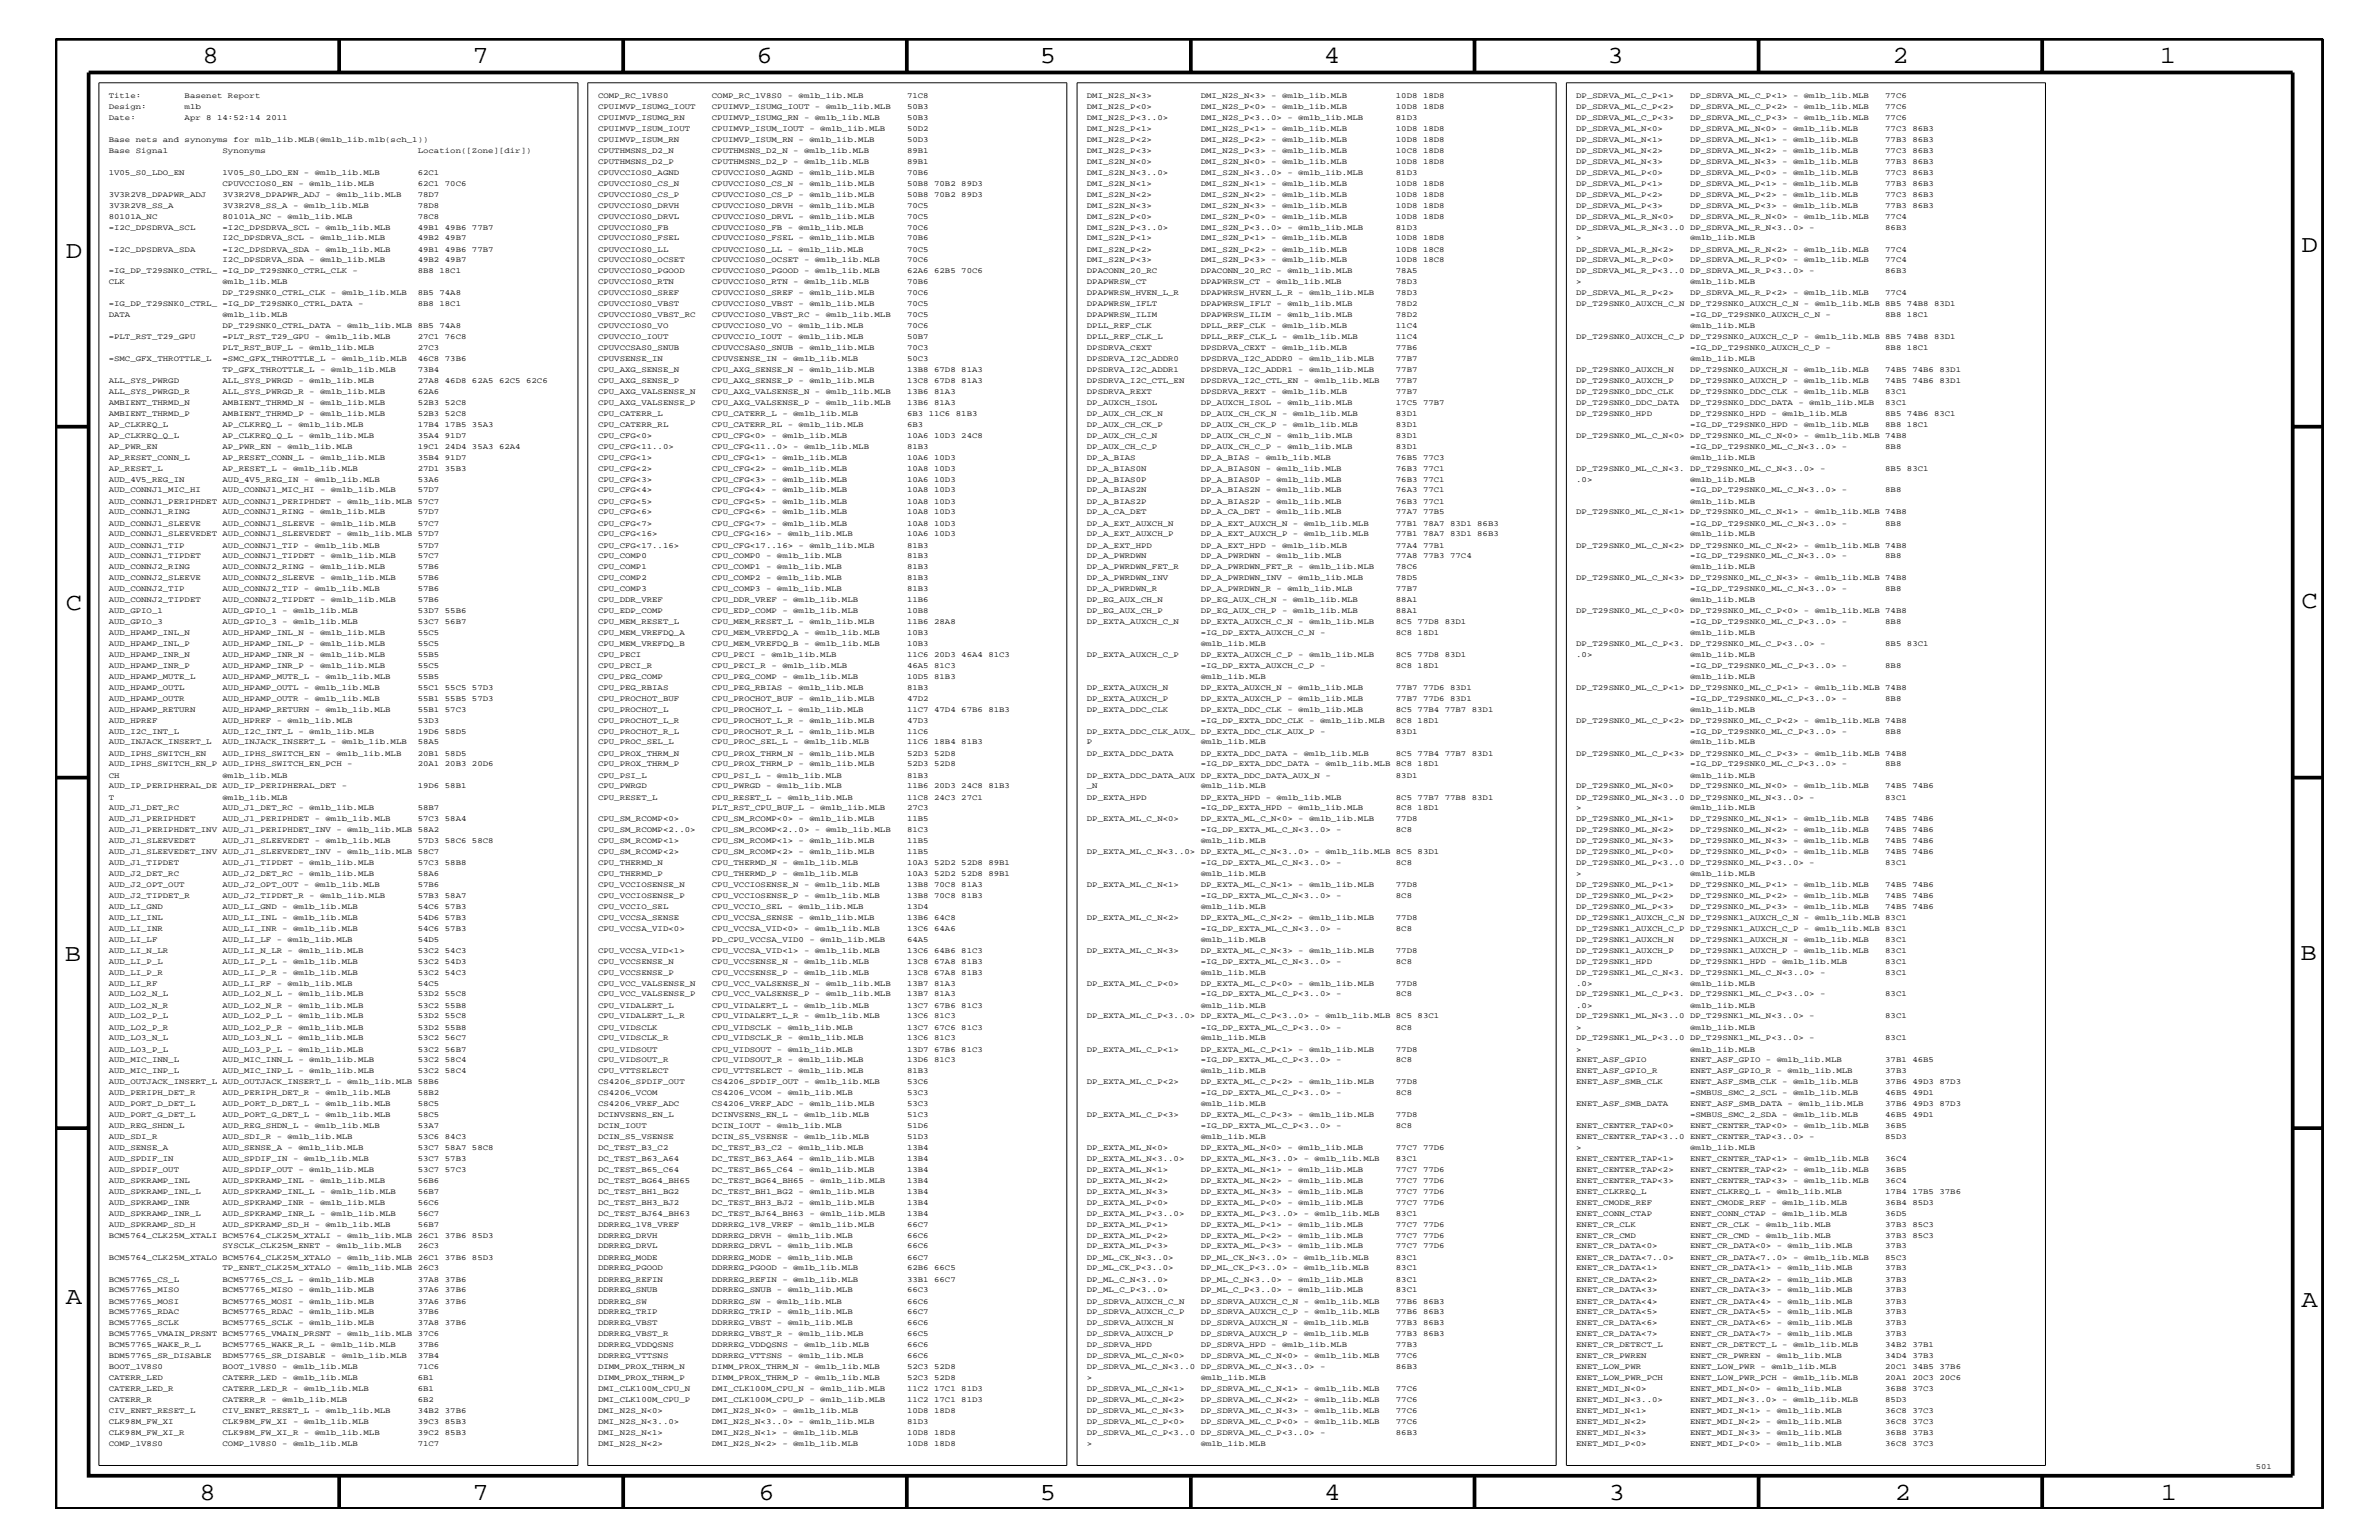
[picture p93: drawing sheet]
<svg xmlns="http://www.w3.org/2000/svg" width="432mm" height="279mm" viewBox="0 0 432 279" stroke-linecap="round" stroke-linejoin="round" font-family="sans-serif">
<defs><g id="words">
<g font-size="4.5">
<text x="36.7" y="11.5">8</text>
<text x="85.8" y="11.5">7</text>
<text x="137.3" y="11.5">6</text>
<text x="188.7" y="11.5">5</text>
<text x="240.3" y="11.5">4</text>
<text x="291.8" y="11.5">3</text>
<text x="343.5" y="11.5">2</text>
<text x="392" y="11.5">1</text>
<text x="11.9" y="46.8">D</text>
<text x="417.7" y="45.7">D</text>
<text x="11.9" y="110.6">C</text>
<text x="417.7" y="110.3">C</text>
<text x="11.8" y="174.3">B</text>
<text x="417.6" y="174.2">B</text>
<text x="11.9" y="236.7">A</text>
<text x="417.7" y="237.1">A</text>
<text x="36.2" y="272.1">8</text>
<text x="85.8" y="272.1">7</text>
<text x="137.7" y="272.1">6</text>
<text x="188.7" y="272.1">5</text>
<text x="240.4" y="272.1">4</text>
<text x="292" y="272.1">3</text>
<text x="343.9" y="272.1">2</text>
<text x="392.2" y="272.1">1</text>
</g>
<g font-size="1.4">
<text x="19.7" y="17.8">Title:</text>
<text x="33.5" y="17.8">Basenet Report</text>
<text x="108.5" y="17.8">COMP_RC_1V8S0</text>
<text x="129.2" y="17.8">COMP_RC_1V8S0 - @mlb_lib.MLB</text>
<text x="164.6" y="17.8">71C8</text>
<text x="197.3" y="17.8">DMI_N2S_N&lt;3&gt;</text>
<text x="217.9" y="17.8">DMI_N2S_N&lt;3&gt; - @mlb_lib.MLB</text>
<text x="253.4" y="17.8">10D8 18D8</text>
<text x="286.1" y="17.8">DP_SDRVA_ML_C_P&lt;1&gt;</text>
<text x="306.8" y="17.8">DP_SDRVA_ML_C_P&lt;1&gt; - @mlb_lib.MLB</text>
<text x="342.2" y="17.8">77C6</text>
<text x="19.7" y="21.8">Date:</text>
<text x="19.7" y="19.8">Design:</text>
<text x="33.5" y="21.8">Apr 8 14:52:14 2011</text>
<text x="33.5" y="19.8">mlb</text>
<text x="108.5" y="23.7">CPUIMVP_ISUM_IOUT</text>
<text x="108.5" y="21.8">CPUIMVP_ISUMG_RN</text>
<text x="108.5" y="19.8">CPUIMVP_ISUMG_IOUT</text>
<text x="129.2" y="23.7">CPUIMVP_ISUM_IOUT - @mlb_lib.MLB</text>
<text x="129.2" y="21.8">CPUIMVP_ISUMG_RN - @mlb_lib.MLB</text>
<text x="129.2" y="19.8">CPUIMVP_ISUMG_IOUT - @mlb_lib.MLB</text>
<text x="164.6" y="23.7">50D2</text>
<text x="164.6" y="21.8">50B3</text>
<text x="164.6" y="19.8">50B3</text>
<text x="197.3" y="23.7">DMI_N2S_P&lt;1&gt;</text>
<text x="197.3" y="21.8">DMI_N2S_P&lt;3..0&gt;</text>
<text x="197.3" y="19.8">DMI_N2S_P&lt;0&gt;</text>
<text x="217.9" y="23.7">DMI_N2S_P&lt;1&gt; - @mlb_lib.MLB</text>
<text x="217.9" y="21.8">DMI_N2S_P&lt;3..0&gt; - @mlb_lib.MLB</text>
<text x="217.9" y="19.8">DMI_N2S_P&lt;0&gt; - @mlb_lib.MLB</text>
<text x="253.4" y="23.7">10D8 18D8</text>
<text x="253.4" y="21.8">81D3</text>
<text x="253.4" y="19.8">10D8 18D8</text>
<text x="286.1" y="23.7">DP_SDRVA_ML_N&lt;0&gt;</text>
<text x="286.1" y="21.8">DP_SDRVA_ML_C_P&lt;3&gt;</text>
<text x="286.1" y="19.8">DP_SDRVA_ML_C_P&lt;2&gt;</text>
<text x="306.8" y="23.7">DP_SDRVA_ML_N&lt;0&gt; - @mlb_lib.MLB</text>
<text x="306.8" y="21.8">DP_SDRVA_ML_C_P&lt;3&gt; - @mlb_lib.MLB</text>
<text x="306.8" y="19.8">DP_SDRVA_ML_C_P&lt;2&gt; - @mlb_lib.MLB</text>
<text x="342.2" y="23.7">77C3 86B3</text>
<text x="342.2" y="21.8">77C6</text>
<text x="342.2" y="19.8">77C6</text>
<text x="19.7" y="27.7">Base Signal</text>
<text x="19.7" y="25.8">Base nets and synonyms for mlb_lib.MLB(@mlb_lib.mlb(sch_1))</text>
<text x="40.4" y="27.7">Synonyms</text>
<text x="75.8" y="27.7">Location([Zone][dir])</text>
<text x="108.5" y="29.7">CPUTHMSNS_D2_P</text>
<text x="108.5" y="27.7">CPUTHMSNS_D2_N</text>
<text x="108.5" y="25.8">CPUIMVP_ISUM_RN</text>
<text x="129.2" y="29.7">CPUTHMSNS_D2_P - @mlb_lib.MLB</text>
<text x="129.2" y="27.7">CPUTHMSNS_D2_N - @mlb_lib.MLB</text>
<text x="129.2" y="25.8">CPUIMVP_ISUM_RN - @mlb_lib.MLB</text>
<text x="164.6" y="29.7">89B1</text>
<text x="164.6" y="27.7">89B1</text>
<text x="164.6" y="25.8">50D3</text>
<text x="197.3" y="29.7">DMI_S2N_N&lt;0&gt;</text>
<text x="197.3" y="27.7">DMI_N2S_P&lt;3&gt;</text>
<text x="197.3" y="25.8">DMI_N2S_P&lt;2&gt;</text>
<text x="217.9" y="29.7">DMI_S2N_N&lt;0&gt; - @mlb_lib.MLB</text>
<text x="217.9" y="27.7">DMI_N2S_P&lt;3&gt; - @mlb_lib.MLB</text>
<text x="217.9" y="25.8">DMI_N2S_P&lt;2&gt; - @mlb_lib.MLB</text>
<text x="253.4" y="29.7">10D8 18D8</text>
<text x="253.4" y="27.7">10C8 18D8</text>
<text x="253.4" y="25.8">10D8 18D8</text>
<text x="286.1" y="29.7">DP_SDRVA_ML_N&lt;3&gt;</text>
<text x="286.1" y="27.7">DP_SDRVA_ML_N&lt;2&gt;</text>
<text x="286.1" y="25.8">DP_SDRVA_ML_N&lt;1&gt;</text>
<text x="306.8" y="29.7">DP_SDRVA_ML_N&lt;3&gt; - @mlb_lib.MLB</text>
<text x="306.8" y="27.7">DP_SDRVA_ML_N&lt;2&gt; - @mlb_lib.MLB</text>
<text x="306.8" y="25.8">DP_SDRVA_ML_N&lt;1&gt; - @mlb_lib.MLB</text>
<text x="342.2" y="29.7">77B3 86B3</text>
<text x="342.2" y="27.7">77C3 86B3</text>
<text x="342.2" y="25.8">77B3 86B3</text>
<text x="19.7" y="35.7">3V3R2V8_DPAPWR_ADJ</text>
<text x="19.7" y="31.7">1V05_S0_LDO_EN</text>
<text x="40.4" y="35.7">3V3R2V8_DPAPWR_ADJ - @mlb_lib.MLB</text>
<text x="40.4" y="33.7">CPUVCCIOS0_EN - @mlb_lib.MLB</text>
<text x="40.4" y="31.7">1V05_S0_LDO_EN - @mlb_lib.MLB</text>
<text x="75.8" y="35.7">78D7</text>
<text x="75.8" y="33.7">62C1 70C6</text>
<text x="75.8" y="31.7">62C1</text>
<text x="108.5" y="35.7">CPUVCCIOS0_CS_P</text>
<text x="108.5" y="33.7">CPUVCCIOS0_CS_N</text>
<text x="108.5" y="31.7">CPUVCCIOS0_AGND</text>
<text x="129.2" y="35.7">CPUVCCIOS0_CS_P - @mlb_lib.MLB</text>
<text x="129.2" y="33.7">CPUVCCIOS0_CS_N - @mlb_lib.MLB</text>
<text x="129.2" y="31.7">CPUVCCIOS0_AGND - @mlb_lib.MLB</text>
<text x="164.6" y="35.7">50B8 70B2 89D3</text>
<text x="164.6" y="33.7">50B8 70B2 89D3</text>
<text x="164.6" y="31.7">70B6</text>
<text x="197.3" y="35.7">DMI_S2N_N&lt;2&gt;</text>
<text x="197.3" y="33.7">DMI_S2N_N&lt;1&gt;</text>
<text x="197.3" y="31.7">DMI_S2N_N&lt;3..0&gt;</text>
<text x="217.9" y="35.7">DMI_S2N_N&lt;2&gt; - @mlb_lib.MLB</text>
<text x="217.9" y="33.7">DMI_S2N_N&lt;1&gt; - @mlb_lib.MLB</text>
<text x="217.9" y="31.7">DMI_S2N_N&lt;3..0&gt; - @mlb_lib.MLB</text>
<text x="253.4" y="35.7">10D8 18D8</text>
<text x="253.4" y="33.7">10D8 18D8</text>
<text x="253.4" y="31.7">81D3</text>
<text x="286.1" y="35.7">DP_SDRVA_ML_P&lt;2&gt;</text>
<text x="286.1" y="33.7">DP_SDRVA_ML_P&lt;1&gt;</text>
<text x="286.1" y="31.7">DP_SDRVA_ML_P&lt;0&gt;</text>
<text x="306.8" y="35.7">DP_SDRVA_ML_P&lt;2&gt; - @mlb_lib.MLB</text>
<text x="306.8" y="33.7">DP_SDRVA_ML_P&lt;1&gt; - @mlb_lib.MLB</text>
<text x="306.8" y="31.7">DP_SDRVA_ML_P&lt;0&gt; - @mlb_lib.MLB</text>
<text x="342.2" y="35.7">77C3 86B3</text>
<text x="342.2" y="33.7">77B3 86B3</text>
<text x="342.2" y="31.7">77C3 86B3</text>
<text x="19.7" y="41.7">=I2C_DPSDRVA_SCL</text>
<text x="19.7" y="39.7">80101A_NC</text>
<text x="19.7" y="37.7">3V3R2V8_SS_A</text>
<text x="40.4" y="41.7">=I2C_DPSDRVA_SCL - @mlb_lib.MLB</text>
<text x="40.4" y="39.7">80101A_NC - @mlb_lib.MLB</text>
<text x="40.4" y="37.7">3V3R2V8_SS_A - @mlb_lib.MLB</text>
<text x="75.8" y="41.7">49B1 49B6 77B7</text>
<text x="75.8" y="39.7">78C8</text>
<text x="75.8" y="37.7">78D8</text>
<text x="108.5" y="41.7">CPUVCCIOS0_FB</text>
<text x="108.5" y="39.7">CPUVCCIOS0_DRVL</text>
<text x="108.5" y="37.7">CPUVCCIOS0_DRVH</text>
<text x="129.2" y="41.7">CPUVCCIOS0_FB - @mlb_lib.MLB</text>
<text x="129.2" y="39.7">CPUVCCIOS0_DRVL - @mlb_lib.MLB</text>
<text x="129.2" y="37.7">CPUVCCIOS0_DRVH - @mlb_lib.MLB</text>
<text x="164.6" y="41.7">70C6</text>
<text x="164.6" y="39.7">70C5</text>
<text x="164.6" y="37.7">70C5</text>
<text x="197.3" y="41.7">DMI_S2N_P&lt;3..0&gt;</text>
<text x="197.3" y="39.7">DMI_S2N_P&lt;0&gt;</text>
<text x="197.3" y="37.7">DMI_S2N_N&lt;3&gt;</text>
<text x="217.9" y="41.7">DMI_S2N_P&lt;3..0&gt; - @mlb_lib.MLB</text>
<text x="217.9" y="39.7">DMI_S2N_P&lt;0&gt; - @mlb_lib.MLB</text>
<text x="217.9" y="37.7">DMI_S2N_N&lt;3&gt; - @mlb_lib.MLB</text>
<text x="253.4" y="41.7">81D3</text>
<text x="253.4" y="39.7">10D8 18D8</text>
<text x="253.4" y="37.7">10D8 18D8</text>
<text x="286.1" y="41.7">DP_SDRVA_ML_R_N&lt;3..0 DP_SDRVA_ML_R_N&lt;3..0&gt; -</text>
<text x="286.1" y="39.7">DP_SDRVA_ML_R_N&lt;0&gt;</text>
<text x="286.1" y="37.7">DP_SDRVA_ML_P&lt;3&gt;</text>
<text x="306.8" y="39.7">DP_SDRVA_ML_R_N&lt;0&gt; - @mlb_lib.MLB</text>
<text x="306.8" y="37.7">DP_SDRVA_ML_P&lt;3&gt; - @mlb_lib.MLB</text>
<text x="342.2" y="41.7">86B3</text>
<text x="342.2" y="39.7">77C4</text>
<text x="342.2" y="37.7">77B3 86B3</text>
<text x="19.7" y="45.7">=I2C_DPSDRVA_SDA</text>
<text x="40.4" y="47.6">I2C_DPSDRVA_SDA - @mlb_lib.MLB</text>
<text x="40.4" y="45.7">=I2C_DPSDRVA_SDA - @mlb_lib.MLB</text>
<text x="40.4" y="43.6">I2C_DPSDRVA_SCL - @mlb_lib.MLB</text>
<text x="75.8" y="47.6">49B2 49B7</text>
<text x="75.8" y="45.7">49B1 49B6 77B7</text>
<text x="75.8" y="43.6">49B2 49B7</text>
<text x="108.5" y="47.6">CPUVCCIOS0_OCSET</text>
<text x="108.5" y="45.7">CPUVCCIOS0_LL</text>
<text x="108.5" y="43.6">CPUVCCIOS0_FSEL</text>
<text x="129.2" y="47.6">CPUVCCIOS0_OCSET - @mlb_lib.MLB</text>
<text x="129.2" y="45.7">CPUVCCIOS0_LL - @mlb_lib.MLB</text>
<text x="129.2" y="43.6">CPUVCCIOS0_FSEL - @mlb_lib.MLB</text>
<text x="164.6" y="47.6">70C6</text>
<text x="164.6" y="45.7">70C5</text>
<text x="164.6" y="43.6">70B6</text>
<text x="197.3" y="47.6">DMI_S2N_P&lt;3&gt;</text>
<text x="197.3" y="45.7">DMI_S2N_P&lt;2&gt;</text>
<text x="197.3" y="43.6">DMI_S2N_P&lt;1&gt;</text>
<text x="217.9" y="47.6">DMI_S2N_P&lt;3&gt; - @mlb_lib.MLB</text>
<text x="217.9" y="45.7">DMI_S2N_P&lt;2&gt; - @mlb_lib.MLB</text>
<text x="217.9" y="43.6">DMI_S2N_P&lt;1&gt; - @mlb_lib.MLB</text>
<text x="253.4" y="47.6">10D8 18C8</text>
<text x="253.4" y="45.7">10D8 18C8</text>
<text x="253.4" y="43.6">10D8 18D8</text>
<text x="286.1" y="47.6">DP_SDRVA_ML_R_P&lt;0&gt;</text>
<text x="286.1" y="45.7">DP_SDRVA_ML_R_N&lt;2&gt;</text>
<text x="286.1" y="43.6">&gt;</text>
<text x="306.8" y="47.6">DP_SDRVA_ML_R_P&lt;0&gt; - @mlb_lib.MLB</text>
<text x="306.8" y="45.7">DP_SDRVA_ML_R_N&lt;2&gt; - @mlb_lib.MLB</text>
<text x="306.8" y="43.6">@mlb_lib.MLB</text>
<text x="342.2" y="47.6">77C4</text>
<text x="342.2" y="45.7">77C4</text>
<text x="19.7" y="51.6">CLK</text>
<text x="19.7" y="49.6">=IG_DP_T29SNK0_CTRL_ =IG_DP_T29SNK0_CTRL_CLK -</text>
<text x="40.4" y="53.5">DP_T29SNK0_CTRL_CLK - @mlb_lib.MLB</text>
<text x="40.4" y="51.6">@mlb_lib.MLB</text>
<text x="75.8" y="53.5">8B5 74A8</text>
<text x="75.8" y="49.6">8B8 18C1</text>
<text x="108.5" y="53.5">CPUVCCIOS0_SREF</text>
<text x="108.5" y="51.6">CPUVCCIOS0_RTN</text>
<text x="108.5" y="49.6">CPUVCCIOS0_PGOOD</text>
<text x="129.2" y="53.5">CPUVCCIOS0_SREF - @mlb_lib.MLB</text>
<text x="129.2" y="51.6">CPUVCCIOS0_RTN - @mlb_lib.MLB</text>
<text x="129.2" y="49.6">CPUVCCIOS0_PGOOD - @mlb_lib.MLB</text>
<text x="164.6" y="53.5">70C6</text>
<text x="164.6" y="51.6">70B6</text>
<text x="164.6" y="49.6">62A6 62B5 70C6</text>
<text x="197.3" y="53.5">DPAPWRSW_HVEN_L_R</text>
<text x="197.3" y="51.6">DPAPWRSW_CT</text>
<text x="197.3" y="49.6">DPACONN_20_RC</text>
<text x="217.9" y="53.5">DPAPWRSW_HVEN_L_R - @mlb_lib.MLB</text>
<text x="217.9" y="51.6">DPAPWRSW_CT - @mlb_lib.MLB</text>
<text x="217.9" y="49.6">DPACONN_20_RC - @mlb_lib.MLB</text>
<text x="253.4" y="53.5">78D3</text>
<text x="253.4" y="51.6">78D3</text>
<text x="253.4" y="49.6">78A5</text>
<text x="286.1" y="53.5">DP_SDRVA_ML_R_P&lt;2&gt;</text>
<text x="286.1" y="51.6">&gt;</text>
<text x="286.1" y="49.6">DP_SDRVA_ML_R_P&lt;3..0 DP_SDRVA_ML_R_P&lt;3..0&gt; -</text>
<text x="306.8" y="53.5">DP_SDRVA_ML_R_P&lt;2&gt; - @mlb_lib.MLB</text>
<text x="306.8" y="51.6">@mlb_lib.MLB</text>
<text x="342.2" y="53.5">77C4</text>
<text x="342.2" y="49.6">86B3</text>
<text x="19.7" y="57.5">DATA</text>
<text x="19.7" y="55.6">=IG_DP_T29SNK0_CTRL_ =IG_DP_T29SNK0_CTRL_DATA -</text>
<text x="40.4" y="59.5">DP_T29SNK0_CTRL_DATA - @mlb_lib.MLB 8B5 74A8</text>
<text x="40.4" y="57.5">@mlb_lib.MLB</text>
<text x="75.8" y="55.6">8B8 18C1</text>
<text x="108.5" y="59.5">CPUVCCIOS0_VO</text>
<text x="108.5" y="57.5">CPUVCCIOS0_VBST_RC</text>
<text x="108.5" y="55.6">CPUVCCIOS0_VBST</text>
<text x="129.2" y="59.5">CPUVCCIOS0_VO - @mlb_lib.MLB</text>
<text x="129.2" y="57.5">CPUVCCIOS0_VBST_RC - @mlb_lib.MLB</text>
<text x="129.2" y="55.6">CPUVCCIOS0_VBST - @mlb_lib.MLB</text>
<text x="164.6" y="59.5">70C6</text>
<text x="164.6" y="57.5">70C5</text>
<text x="164.6" y="55.6">70C5</text>
<text x="197.3" y="59.5">DPLL_REF_CLK</text>
<text x="197.3" y="57.5">DPAPWRSW_ILIM</text>
<text x="197.3" y="55.6">DPAPWRSW_IFLT</text>
<text x="217.9" y="59.5">DPLL_REF_CLK - @mlb_lib.MLB</text>
<text x="217.9" y="57.5">DPAPWRSW_ILIM - @mlb_lib.MLB</text>
<text x="217.9" y="55.6">DPAPWRSW_IFLT - @mlb_lib.MLB</text>
<text x="253.4" y="59.5">11C4</text>
<text x="253.4" y="57.5">78D2</text>
<text x="253.4" y="55.6">78D2</text>
<text x="286.1" y="55.6">DP_T29SNK0_AUXCH_C_N DP_T29SNK0_AUXCH_C_N - @mlb_lib.MLB 8B5 74B8 83D1</text>
<text x="306.8" y="59.5">@mlb_lib.MLB</text>
<text x="306.8" y="57.5">=IG_DP_T29SNK0_AUXCH_C_N -</text>
<text x="342.2" y="57.5">8B8 18C1</text>
<text x="19.7" y="65.5">=SMC_GFX_THROTTLE_L</text>
<text x="19.7" y="61.5">=PLT_RST_T29_GPU</text>
<text x="40.4" y="65.5">=SMC_GFX_THROTTLE_L - @mlb_lib.MLB</text>
<text x="40.4" y="63.5">PLT_RST_BUF_L - @mlb_lib.MLB</text>
<text x="40.4" y="61.5">=PLT_RST_T29_GPU - @mlb_lib.MLB</text>
<text x="75.8" y="65.5">46C8 73B6</text>
<text x="75.8" y="63.5">27C3</text>
<text x="75.8" y="61.5">27C1 76C8</text>
<text x="108.5" y="65.5">CPUVSENSE_IN</text>
<text x="108.5" y="63.5">CPUVCCSAS0_SNUB</text>
<text x="108.5" y="61.5">CPUVCCIO_IOUT</text>
<text x="129.2" y="65.5">CPUVSENSE_IN - @mlb_lib.MLB</text>
<text x="129.2" y="63.5">CPUVCCSAS0_SNUB - @mlb_lib.MLB</text>
<text x="129.2" y="61.5">CPUVCCIO_IOUT - @mlb_lib.MLB</text>
<text x="164.6" y="65.5">50C3</text>
<text x="164.6" y="63.5">70C3</text>
<text x="164.6" y="61.5">50B7</text>
<text x="197.3" y="65.5">DPSDRVA_I2C_ADDR0</text>
<text x="197.3" y="63.5">DPSDRVA_CEXT</text>
<text x="197.3" y="61.5">DPLL_REF_CLK_L</text>
<text x="217.9" y="65.5">DPSDRVA_I2C_ADDR0 - @mlb_lib.MLB</text>
<text x="217.9" y="63.5">DPSDRVA_CEXT - @mlb_lib.MLB</text>
<text x="217.9" y="61.5">DPLL_REF_CLK_L - @mlb_lib.MLB</text>
<text x="253.4" y="65.5">77B7</text>
<text x="253.4" y="63.5">77B6</text>
<text x="253.4" y="61.5">11C4</text>
<text x="286.1" y="61.5">DP_T29SNK0_AUXCH_C_P DP_T29SNK0_AUXCH_C_P - @mlb_lib.MLB 8B5 74B8 83D1</text>
<text x="306.8" y="65.5">@mlb_lib.MLB</text>
<text x="306.8" y="63.5">=IG_DP_T29SNK0_AUXCH_C_P -</text>
<text x="342.2" y="63.5">8B8 18C1</text>
<text x="19.7" y="71.5">ALL_SYS_PWRGD_R</text>
<text x="19.7" y="69.5">ALL_SYS_PWRGD</text>
<text x="40.4" y="71.5">ALL_SYS_PWRGD_R - @mlb_lib.MLB</text>
<text x="40.4" y="69.5">ALL_SYS_PWRGD - @mlb_lib.MLB</text>
<text x="40.4" y="67.5">TP_GFX_THROTTLE_L - @mlb_lib.MLB</text>
<text x="75.8" y="71.5">62A6</text>
<text x="75.8" y="69.5">27A8 46D8 62A5 62C5 62C6</text>
<text x="75.8" y="67.5">73B4</text>
<text x="108.5" y="71.5">CPU_AXG_VALSENSE_N</text>
<text x="108.5" y="69.5">CPU_AXG_SENSE_P</text>
<text x="108.5" y="67.5">CPU_AXG_SENSE_N</text>
<text x="129.2" y="71.5">CPU_AXG_VALSENSE_N - @mlb_lib.MLB</text>
<text x="129.2" y="69.5">CPU_AXG_SENSE_P - @mlb_lib.MLB</text>
<text x="129.2" y="67.5">CPU_AXG_SENSE_N - @mlb_lib.MLB</text>
<text x="164.6" y="71.5">13B6 81A3</text>
<text x="164.6" y="69.5">13C8 67D8 81A3</text>
<text x="164.6" y="67.5">13B8 67D8 81A3</text>
<text x="197.3" y="71.5">DPSDRVA_REXT</text>
<text x="197.3" y="69.5">DPSDRVA_I2C_CTL_EN</text>
<text x="197.3" y="67.5">DPSDRVA_I2C_ADDR1</text>
<text x="217.9" y="71.5">DPSDRVA_REXT - @mlb_lib.MLB</text>
<text x="217.9" y="69.5">DPSDRVA_I2C_CTL_EN - @mlb_lib.MLB</text>
<text x="217.9" y="67.5">DPSDRVA_I2C_ADDR1 - @mlb_lib.MLB</text>
<text x="253.4" y="71.5">77B7</text>
<text x="253.4" y="69.5">77B7</text>
<text x="253.4" y="67.5">77B7</text>
<text x="286.1" y="71.5">DP_T29SNK0_DDC_CLK</text>
<text x="286.1" y="69.5">DP_T29SNK0_AUXCH_P</text>
<text x="286.1" y="67.5">DP_T29SNK0_AUXCH_N</text>
<text x="306.8" y="71.5">DP_T29SNK0_DDC_CLK - @mlb_lib.MLB</text>
<text x="306.8" y="69.5">DP_T29SNK0_AUXCH_P - @mlb_lib.MLB</text>
<text x="306.8" y="67.5">DP_T29SNK0_AUXCH_N - @mlb_lib.MLB</text>
<text x="342.2" y="71.5">83C1</text>
<text x="342.2" y="69.5">74B5 74B6 83D1</text>
<text x="342.2" y="67.5">74B5 74B6 83D1</text>
<text x="19.7" y="77.4">AP_CLKREQ_L</text>
<text x="19.7" y="75.5">AMBIENT_THRMD_P</text>
<text x="19.7" y="73.4">AMBIENT_THRMD_N</text>
<text x="40.4" y="77.4">AP_CLKREQ_L - @mlb_lib.MLB</text>
<text x="40.4" y="75.5">AMBIENT_THRMD_P - @mlb_lib.MLB</text>
<text x="40.4" y="73.4">AMBIENT_THRMD_N - @mlb_lib.MLB</text>
<text x="75.8" y="77.4">17B4 17B5 35A3</text>
<text x="75.8" y="75.5">52B3 52C8</text>
<text x="75.8" y="73.4">52B3 52C8</text>
<text x="108.5" y="77.4">CPU_CATERR_RL</text>
<text x="108.5" y="75.5">CPU_CATERR_L</text>
<text x="108.5" y="73.4">CPU_AXG_VALSENSE_P</text>
<text x="129.2" y="77.4">CPU_CATERR_RL - @mlb_lib.MLB</text>
<text x="129.2" y="75.5">CPU_CATERR_L - @mlb_lib.MLB</text>
<text x="129.2" y="73.4">CPU_AXG_VALSENSE_P - @mlb_lib.MLB</text>
<text x="164.6" y="77.4">6B3</text>
<text x="164.6" y="75.5">6B3 11C6 81B3</text>
<text x="164.6" y="73.4">13B6 81A3</text>
<text x="197.3" y="77.4">DP_AUX_CH_CK_P</text>
<text x="197.3" y="75.5">DP_AUX_CH_CK_N</text>
<text x="197.3" y="73.4">DP_AUXCH_ISOL</text>
<text x="217.9" y="77.4">DP_AUX_CH_CK_P - @mlb_lib.MLB</text>
<text x="217.9" y="75.5">DP_AUX_CH_CK_N - @mlb_lib.MLB</text>
<text x="217.9" y="73.4">DP_AUXCH_ISOL - @mlb_lib.MLB</text>
<text x="253.4" y="77.4">83D1</text>
<text x="253.4" y="75.5">83D1</text>
<text x="253.4" y="73.4">17C5 77B7</text>
<text x="286.1" y="75.5">DP_T29SNK0_HPD</text>
<text x="286.1" y="73.4">DP_T29SNK0_DDC_DATA</text>
<text x="306.8" y="77.4">=IG_DP_T29SNK0_HPD - @mlb_lib.MLB</text>
<text x="306.8" y="75.5">DP_T29SNK0_HPD - @mlb_lib.MLB</text>
<text x="306.8" y="73.4">DP_T29SNK0_DDC_DATA - @mlb_lib.MLB</text>
<text x="342.2" y="77.4">8B8 18C1</text>
<text x="342.2" y="75.5">8B5 74B6 83C1</text>
<text x="342.2" y="73.4">83C1</text>
<text x="19.7" y="83.4">AP_RESET_CONN_L</text>
<text x="19.7" y="81.4">AP_PWR_EN</text>
<text x="19.7" y="79.4">AP_CLKREQ_Q_L</text>
<text x="40.4" y="83.4">AP_RESET_CONN_L - @mlb_lib.MLB</text>
<text x="40.4" y="81.4">AP_PWR_EN - @mlb_lib.MLB</text>
<text x="40.4" y="79.4">AP_CLKREQ_Q_L - @mlb_lib.MLB</text>
<text x="75.8" y="83.4">35B4 91D7</text>
<text x="75.8" y="81.4">19C1 24D4 35A3 62A4</text>
<text x="75.8" y="79.4">35A4 91D7</text>
<text x="108.5" y="83.4">CPU_CFG&lt;1&gt;</text>
<text x="108.5" y="81.4">CPU_CFG&lt;11..0&gt;</text>
<text x="108.5" y="79.4">CPU_CFG&lt;0&gt;</text>
<text x="129.2" y="83.4">CPU_CFG&lt;1&gt; - @mlb_lib.MLB</text>
<text x="129.2" y="81.4">CPU_CFG&lt;11..0&gt; - @mlb_lib.MLB</text>
<text x="129.2" y="79.4">CPU_CFG&lt;0&gt; - @mlb_lib.MLB</text>
<text x="164.6" y="83.4">10A6 10D3</text>
<text x="164.6" y="81.4">81B3</text>
<text x="164.6" y="79.4">10A6 10D3 24C8</text>
<text x="197.3" y="83.4">DP_A_BIAS</text>
<text x="197.3" y="81.4">DP_AUX_CH_C_P</text>
<text x="197.3" y="79.4">DP_AUX_CH_C_N</text>
<text x="217.9" y="83.4">DP_A_BIAS - @mlb_lib.MLB</text>
<text x="217.9" y="81.4">DP_AUX_CH_C_P - @mlb_lib.MLB</text>
<text x="217.9" y="79.4">DP_AUX_CH_C_N - @mlb_lib.MLB</text>
<text x="253.4" y="83.4">76B5 77C3</text>
<text x="253.4" y="81.4">83D1</text>
<text x="253.4" y="79.4">83D1</text>
<text x="286.1" y="79.4">DP_T29SNK0_ML_C_N&lt;0&gt; DP_T29SNK0_ML_C_N&lt;0&gt; - @mlb_lib.MLB 74B8</text>
<text x="306.8" y="83.4">@mlb_lib.MLB</text>
<text x="306.8" y="81.4">=IG_DP_T29SNK0_ML_C_N&lt;3..0&gt; -</text>
<text x="342.2" y="81.4">8B8</text>
<text x="19.7" y="89.4">AUD_CONNJ1_MIC_HI</text>
<text x="19.7" y="87.4">AUD_4V5_REG_IN</text>
<text x="19.7" y="85.4">AP_RESET_L</text>
<text x="40.4" y="89.4">AUD_CONNJ1_MIC_HI - @mlb_lib.MLB</text>
<text x="40.4" y="87.4">AUD_4V5_REG_IN - @mlb_lib.MLB</text>
<text x="40.4" y="85.4">AP_RESET_L - @mlb_lib.MLB</text>
<text x="75.8" y="89.4">57D7</text>
<text x="75.8" y="87.4">53A6</text>
<text x="75.8" y="85.4">27D1 35B3</text>
<text x="108.5" y="89.4">CPU_CFG&lt;4&gt;</text>
<text x="108.5" y="87.4">CPU_CFG&lt;3&gt;</text>
<text x="108.5" y="85.4">CPU_CFG&lt;2&gt;</text>
<text x="129.2" y="89.4">CPU_CFG&lt;4&gt; - @mlb_lib.MLB</text>
<text x="129.2" y="87.4">CPU_CFG&lt;3&gt; - @mlb_lib.MLB</text>
<text x="129.2" y="85.4">CPU_CFG&lt;2&gt; - @mlb_lib.MLB</text>
<text x="164.6" y="89.4">10A8 10D3</text>
<text x="164.6" y="87.4">10A6 10D3</text>
<text x="164.6" y="85.4">10A8 10D3</text>
<text x="197.3" y="89.4">DP_A_BIAS2N</text>
<text x="197.3" y="87.4">DP_A_BIAS0P</text>
<text x="197.3" y="85.4">DP_A_BIAS0N</text>
<text x="217.9" y="89.4">DP_A_BIAS2N - @mlb_lib.MLB</text>
<text x="217.9" y="87.4">DP_A_BIAS0P - @mlb_lib.MLB</text>
<text x="217.9" y="85.4">DP_A_BIAS0N - @mlb_lib.MLB</text>
<text x="253.4" y="89.4">76A3 77C1</text>
<text x="253.4" y="87.4">76B3 77C1</text>
<text x="253.4" y="85.4">76B3 77C1</text>
<text x="286.1" y="87.4">.0&gt;</text>
<text x="286.1" y="85.4">DP_T29SNK0_ML_C_N&lt;3. DP_T29SNK0_ML_C_N&lt;3..0&gt; -</text>
<text x="306.8" y="89.4">=IG_DP_T29SNK0_ML_C_N&lt;3..0&gt; -</text>
<text x="306.8" y="87.4">@mlb_lib.MLB</text>
<text x="342.2" y="89.4">8B8</text>
<text x="342.2" y="85.4">8B5 83C1</text>
<text x="19.7" y="95.4">AUD_CONNJ1_SLEEVE</text>
<text x="19.7" y="93.3">AUD_CONNJ1_RING</text>
<text x="19.7" y="91.4">AUD_CONNJ1_PERIPHDET AUD_CONNJ1_PERIPHDET - @mlb_lib.MLB 57C7</text>
<text x="40.4" y="95.4">AUD_CONNJ1_SLEEVE - @mlb_lib.MLB</text>
<text x="40.4" y="93.3">AUD_CONNJ1_RING - @mlb_lib.MLB</text>
<text x="75.8" y="95.4">57C7</text>
<text x="75.8" y="93.3">57D7</text>
<text x="108.5" y="95.4">CPU_CFG&lt;7&gt;</text>
<text x="108.5" y="93.3">CPU_CFG&lt;6&gt;</text>
<text x="108.5" y="91.4">CPU_CFG&lt;5&gt;</text>
<text x="129.2" y="95.4">CPU_CFG&lt;7&gt; - @mlb_lib.MLB</text>
<text x="129.2" y="93.3">CPU_CFG&lt;6&gt; - @mlb_lib.MLB</text>
<text x="129.2" y="91.4">CPU_CFG&lt;5&gt; - @mlb_lib.MLB</text>
<text x="164.6" y="95.4">10A8 10D3</text>
<text x="164.6" y="93.3">10A8 10D3</text>
<text x="164.6" y="91.4">10A8 10D3</text>
<text x="197.3" y="95.4">DP_A_EXT_AUXCH_N</text>
<text x="197.3" y="93.3">DP_A_CA_DET</text>
<text x="197.3" y="91.4">DP_A_BIAS2P</text>
<text x="217.9" y="95.4">DP_A_EXT_AUXCH_N - @mlb_lib.MLB</text>
<text x="217.9" y="93.3">DP_A_CA_DET - @mlb_lib.MLB</text>
<text x="217.9" y="91.4">DP_A_BIAS2P - @mlb_lib.MLB</text>
<text x="253.4" y="95.4">77B1 78A7 83D1 86B3</text>
<text x="253.4" y="93.3">77A7 77B5</text>
<text x="253.4" y="91.4">76B3 77C1</text>
<text x="286.1" y="93.3">DP_T29SNK0_ML_C_N&lt;1&gt; DP_T29SNK0_ML_C_N&lt;1&gt; - @mlb_lib.MLB 74B8</text>
<text x="306.8" y="95.4">=IG_DP_T29SNK0_ML_C_N&lt;3..0&gt; -</text>
<text x="306.8" y="91.4">@mlb_lib.MLB</text>
<text x="342.2" y="95.4">8B8</text>
<text x="19.7" y="101.3">AUD_CONNJ1_TIPDET</text>
<text x="19.7" y="99.3">AUD_CONNJ1_TIP</text>
<text x="19.7" y="97.3">AUD_CONNJ1_SLEEVEDET AUD_CONNJ1_SLEEVEDET - @mlb_lib.MLB 57D7</text>
<text x="40.4" y="101.3">AUD_CONNJ1_TIPDET - @mlb_lib.MLB</text>
<text x="40.4" y="99.3">AUD_CONNJ1_TIP - @mlb_lib.MLB</text>
<text x="75.8" y="101.3">57C7</text>
<text x="75.8" y="99.3">57D7</text>
<text x="108.5" y="101.3">CPU_COMP0</text>
<text x="108.5" y="99.3">CPU_CFG&lt;17..16&gt;</text>
<text x="108.5" y="97.3">CPU_CFG&lt;16&gt;</text>
<text x="129.2" y="101.3">CPU_COMP0 - @mlb_lib.MLB</text>
<text x="129.2" y="99.3">CPU_CFG&lt;17..16&gt; - @mlb_lib.MLB</text>
<text x="129.2" y="97.3">CPU_CFG&lt;16&gt; - @mlb_lib.MLB</text>
<text x="164.6" y="101.3">81B3</text>
<text x="164.6" y="99.3">81B3</text>
<text x="164.6" y="97.3">10A6 10D3</text>
<text x="197.3" y="101.3">DP_A_PWRDWN</text>
<text x="197.3" y="99.3">DP_A_EXT_HPD</text>
<text x="197.3" y="97.3">DP_A_EXT_AUXCH_P</text>
<text x="217.9" y="101.3">DP_A_PWRDWN - @mlb_lib.MLB</text>
<text x="217.9" y="99.3">DP_A_EXT_HPD - @mlb_lib.MLB</text>
<text x="217.9" y="97.3">DP_A_EXT_AUXCH_P - @mlb_lib.MLB</text>
<text x="253.4" y="101.3">77A8 77B3 77C4</text>
<text x="253.4" y="99.3">77A4 77B1</text>
<text x="253.4" y="97.3">77B1 78A7 83D1 86B3</text>
<text x="286.1" y="99.3">DP_T29SNK0_ML_C_N&lt;2&gt; DP_T29SNK0_ML_C_N&lt;2&gt; - @mlb_lib.MLB 74B8</text>
<text x="306.8" y="101.3">=IG_DP_T29SNK0_ML_C_N&lt;3..0&gt; -</text>
<text x="306.8" y="97.3">@mlb_lib.MLB</text>
<text x="342.2" y="101.3">8B8</text>
<text x="19.7" y="107.2">AUD_CONNJ2_TIP</text>
<text x="19.7" y="105.3">AUD_CONNJ2_SLEEVE</text>
<text x="19.7" y="103.3">AUD_CONNJ2_RING</text>
<text x="40.4" y="107.2">AUD_CONNJ2_TIP - @mlb_lib.MLB</text>
<text x="40.4" y="105.3">AUD_CONNJ2_SLEEVE - @mlb_lib.MLB</text>
<text x="40.4" y="103.3">AUD_CONNJ2_RING - @mlb_lib.MLB</text>
<text x="75.8" y="107.2">57B6</text>
<text x="75.8" y="105.3">57B6</text>
<text x="75.8" y="103.3">57B6</text>
<text x="108.5" y="107.2">CPU_COMP3</text>
<text x="108.5" y="105.3">CPU_COMP2</text>
<text x="108.5" y="103.3">CPU_COMP1</text>
<text x="129.2" y="107.2">CPU_COMP3 - @mlb_lib.MLB</text>
<text x="129.2" y="105.3">CPU_COMP2 - @mlb_lib.MLB</text>
<text x="129.2" y="103.3">CPU_COMP1 - @mlb_lib.MLB</text>
<text x="164.6" y="107.2">81B3</text>
<text x="164.6" y="105.3">81B3</text>
<text x="164.6" y="103.3">81B3</text>
<text x="197.3" y="107.2">DP_A_PWRDWN_R</text>
<text x="197.3" y="105.3">DP_A_PWRDWN_INV</text>
<text x="197.3" y="103.3">DP_A_PWRDWN_FET_R</text>
<text x="217.9" y="107.2">DP_A_PWRDWN_R - @mlb_lib.MLB</text>
<text x="217.9" y="105.3">DP_A_PWRDWN_INV - @mlb_lib.MLB</text>
<text x="217.9" y="103.3">DP_A_PWRDWN_FET_R - @mlb_lib.MLB</text>
<text x="253.4" y="107.2">77B7</text>
<text x="253.4" y="105.3">78D5</text>
<text x="253.4" y="103.3">78C6</text>
<text x="286.1" y="105.3">DP_T29SNK0_ML_C_N&lt;3&gt; DP_T29SNK0_ML_C_N&lt;3&gt; - @mlb_lib.MLB 74B8</text>
<text x="306.8" y="107.2">=IG_DP_T29SNK0_ML_C_N&lt;3..0&gt; -</text>
<text x="306.8" y="103.3">@mlb_lib.MLB</text>
<text x="342.2" y="107.2">8B8</text>
<text x="19.7" y="113.2">AUD_GPIO_3</text>
<text x="19.7" y="111.2">AUD_GPIO_1</text>
<text x="19.7" y="109.2">AUD_CONNJ2_TIPDET</text>
<text x="40.4" y="113.2">AUD_GPIO_3 - @mlb_lib.MLB</text>
<text x="40.4" y="111.2">AUD_GPIO_1 - @mlb_lib.MLB</text>
<text x="40.4" y="109.2">AUD_CONNJ2_TIPDET - @mlb_lib.MLB</text>
<text x="75.8" y="113.2">53C7 56B7</text>
<text x="75.8" y="111.2">53D7 55B6</text>
<text x="75.8" y="109.2">57B6</text>
<text x="108.5" y="113.2">CPU_MEM_RESET_L</text>
<text x="108.5" y="111.2">CPU_EDP_COMP</text>
<text x="108.5" y="109.2">CPU_DDR_VREF</text>
<text x="129.2" y="113.2">CPU_MEM_RESET_L - @mlb_lib.MLB</text>
<text x="129.2" y="111.2">CPU_EDP_COMP - @mlb_lib.MLB</text>
<text x="129.2" y="109.2">CPU_DDR_VREF - @mlb_lib.MLB</text>
<text x="164.6" y="113.2">11B6 28A8</text>
<text x="164.6" y="111.2">10B8</text>
<text x="164.6" y="109.2">11B6</text>
<text x="197.3" y="113.2">DP_EXTA_AUXCH_C_N</text>
<text x="197.3" y="111.2">DP_EG_AUX_CH_P</text>
<text x="197.3" y="109.2">DP_EG_AUX_CH_N</text>
<text x="217.9" y="113.2">DP_EXTA_AUXCH_C_N - @mlb_lib.MLB</text>
<text x="217.9" y="111.2">DP_EG_AUX_CH_P - @mlb_lib.MLB</text>
<text x="217.9" y="109.2">DP_EG_AUX_CH_N - @mlb_lib.MLB</text>
<text x="253.4" y="113.2">8C5 77D8 83D1</text>
<text x="253.4" y="111.2">88A1</text>
<text x="253.4" y="109.2">88A1</text>
<text x="286.1" y="111.2">DP_T29SNK0_ML_C_P&lt;0&gt; DP_T29SNK0_ML_C_P&lt;0&gt; - @mlb_lib.MLB 74B8</text>
<text x="306.8" y="113.2">=IG_DP_T29SNK0_ML_C_P&lt;3..0&gt; -</text>
<text x="306.8" y="109.2">@mlb_lib.MLB</text>
<text x="342.2" y="113.2">8B8</text>
<text x="19.7" y="119.2">AUD_HPAMP_INR_N</text>
<text x="19.7" y="117.2">AUD_HPAMP_INL_P</text>
<text x="19.7" y="115.2">AUD_HPAMP_INL_N</text>
<text x="40.4" y="119.2">AUD_HPAMP_INR_N - @mlb_lib.MLB</text>
<text x="40.4" y="117.2">AUD_HPAMP_INL_P - @mlb_lib.MLB</text>
<text x="40.4" y="115.2">AUD_HPAMP_INL_N - @mlb_lib.MLB</text>
<text x="75.8" y="119.2">55B5</text>
<text x="75.8" y="117.2">55C5</text>
<text x="75.8" y="115.2">55C5</text>
<text x="108.5" y="119.2">CPU_PECI</text>
<text x="108.5" y="117.2">CPU_MEM_VREFDQ_B</text>
<text x="108.5" y="115.2">CPU_MEM_VREFDQ_A</text>
<text x="129.2" y="119.2">CPU_PECI - @mlb_lib.MLB</text>
<text x="129.2" y="117.2">CPU_MEM_VREFDQ_B - @mlb_lib.MLB</text>
<text x="129.2" y="115.2">CPU_MEM_VREFDQ_A - @mlb_lib.MLB</text>
<text x="164.6" y="119.2">11C6 20D3 46A4 81C3</text>
<text x="164.6" y="117.2">10B3</text>
<text x="164.6" y="115.2">10B3</text>
<text x="197.3" y="119.2">DP_EXTA_AUXCH_C_P</text>
<text x="217.9" y="119.2">DP_EXTA_AUXCH_C_P - @mlb_lib.MLB</text>
<text x="217.9" y="117.2">@mlb_lib.MLB</text>
<text x="217.9" y="115.2">=IG_DP_EXTA_AUXCH_C_N -</text>
<text x="253.4" y="119.2">8C5 77D8 83D1</text>
<text x="253.4" y="115.2">8C8 18D1</text>
<text x="286.1" y="119.2">.0&gt;</text>
<text x="286.1" y="117.2">DP_T29SNK0_ML_C_P&lt;3. DP_T29SNK0_ML_C_P&lt;3..0&gt; -</text>
<text x="306.8" y="119.2">@mlb_lib.MLB</text>
<text x="306.8" y="115.2">@mlb_lib.MLB</text>
<text x="342.2" y="117.2">8B5 83C1</text>
<text x="19.7" y="125.2">AUD_HPAMP_OUTL</text>
<text x="19.7" y="123.1">AUD_HPAMP_MUTE_L</text>
<text x="19.7" y="121.2">AUD_HPAMP_INR_P</text>
<text x="40.4" y="125.2">AUD_HPAMP_OUTL - @mlb_lib.MLB</text>
<text x="40.4" y="123.1">AUD_HPAMP_MUTE_L - @mlb_lib.MLB</text>
<text x="40.4" y="121.2">AUD_HPAMP_INR_P - @mlb_lib.MLB</text>
<text x="75.8" y="125.2">55C1 55C5 57D3</text>
<text x="75.8" y="123.1">55B5</text>
<text x="75.8" y="121.2">55C5</text>
<text x="108.5" y="125.2">CPU_PEG_RBIAS</text>
<text x="108.5" y="123.1">CPU_PEG_COMP</text>
<text x="108.5" y="121.2">CPU_PECI_R</text>
<text x="129.2" y="125.2">CPU_PEG_RBIAS - @mlb_lib.MLB</text>
<text x="129.2" y="123.1">CPU_PEG_COMP - @mlb_lib.MLB</text>
<text x="129.2" y="121.2">CPU_PECI_R - @mlb_lib.MLB</text>
<text x="164.6" y="125.2">81B3</text>
<text x="164.6" y="123.1">10D5 81B3</text>
<text x="164.6" y="121.2">46A5 81C3</text>
<text x="197.3" y="125.2">DP_EXTA_AUXCH_N</text>
<text x="217.9" y="125.2">DP_EXTA_AUXCH_N - @mlb_lib.MLB</text>
<text x="217.9" y="123.1">@mlb_lib.MLB</text>
<text x="217.9" y="121.2">=IG_DP_EXTA_AUXCH_C_P -</text>
<text x="253.4" y="125.2">77B7 77D6 83D1</text>
<text x="253.4" y="121.2">8C8 18D1</text>
<text x="286.1" y="125.2">DP_T29SNK0_ML_C_P&lt;1&gt; DP_T29SNK0_ML_C_P&lt;1&gt; - @mlb_lib.MLB 74B8</text>
<text x="306.8" y="123.1">@mlb_lib.MLB</text>
<text x="306.8" y="121.2">=IG_DP_T29SNK0_ML_C_P&lt;3..0&gt; -</text>
<text x="342.2" y="121.2">8B8</text>
<text x="19.7" y="131.1">AUD_HPREF</text>
<text x="19.7" y="129.1">AUD_HPAMP_RETURN</text>
<text x="19.7" y="127.1">AUD_HPAMP_OUTR</text>
<text x="40.4" y="131.1">AUD_HPREF - @mlb_lib.MLB</text>
<text x="40.4" y="129.1">AUD_HPAMP_RETURN - @mlb_lib.MLB</text>
<text x="40.4" y="127.1">AUD_HPAMP_OUTR - @mlb_lib.MLB</text>
<text x="75.8" y="131.1">53D3</text>
<text x="75.8" y="129.1">55B1 57C3</text>
<text x="75.8" y="127.1">55B1 55B5 57D3</text>
<text x="108.5" y="131.1">CPU_PROCHOT_L_R</text>
<text x="108.5" y="129.1">CPU_PROCHOT_L</text>
<text x="108.5" y="127.1">CPU_PROCHOT_BUF</text>
<text x="129.2" y="131.1">CPU_PROCHOT_L_R - @mlb_lib.MLB</text>
<text x="129.2" y="129.1">CPU_PROCHOT_L - @mlb_lib.MLB</text>
<text x="129.2" y="127.1">CPU_PROCHOT_BUF - @mlb_lib.MLB</text>
<text x="164.6" y="131.1">47D3</text>
<text x="164.6" y="129.1">11C7 47D4 67B6 81B3</text>
<text x="164.6" y="127.1">47D2</text>
<text x="197.3" y="129.1">DP_EXTA_DDC_CLK</text>
<text x="197.3" y="127.1">DP_EXTA_AUXCH_P</text>
<text x="217.9" y="131.1">=IG_DP_EXTA_DDC_CLK - @mlb_lib.MLB</text>
<text x="217.9" y="129.1">DP_EXTA_DDC_CLK - @mlb_lib.MLB</text>
<text x="217.9" y="127.1">DP_EXTA_AUXCH_P - @mlb_lib.MLB</text>
<text x="253.4" y="131.1">8C8 18D1</text>
<text x="253.4" y="129.1">8C5 77B4 77B7 83D1</text>
<text x="253.4" y="127.1">77B7 77D6 83D1</text>
<text x="286.1" y="131.1">DP_T29SNK0_ML_C_P&lt;2&gt; DP_T29SNK0_ML_C_P&lt;2&gt; - @mlb_lib.MLB 74B8</text>
<text x="306.8" y="129.1">@mlb_lib.MLB</text>
<text x="306.8" y="127.1">=IG_DP_T29SNK0_ML_C_P&lt;3..0&gt; -</text>
<text x="342.2" y="127.1">8B8</text>
<text x="19.7" y="137.1">AUD_IPHS_SWITCH_EN</text>
<text x="19.7" y="135.1">AUD_INJACK_INSERT_L</text>
<text x="19.7" y="133.1">AUD_I2C_INT_L</text>
<text x="40.4" y="137.1">AUD_IPHS_SWITCH_EN - @mlb_lib.MLB</text>
<text x="40.4" y="135.1">AUD_INJACK_INSERT_L - @mlb_lib.MLB</text>
<text x="40.4" y="133.1">AUD_I2C_INT_L - @mlb_lib.MLB</text>
<text x="75.8" y="137.1">20B1 58D5</text>
<text x="75.8" y="135.1">58A5</text>
<text x="75.8" y="133.1">19D6 58D5</text>
<text x="108.5" y="137.1">CPU_PROX_THRM_N</text>
<text x="108.5" y="135.1">CPU_PROC_SEL_L</text>
<text x="108.5" y="133.1">CPU_PROCHOT_R_L</text>
<text x="129.2" y="137.1">CPU_PROX_THRM_N - @mlb_lib.MLB</text>
<text x="129.2" y="135.1">CPU_PROC_SEL_L - @mlb_lib.MLB</text>
<text x="129.2" y="133.1">CPU_PROCHOT_R_L - @mlb_lib.MLB</text>
<text x="164.6" y="137.1">52D3 52D8</text>
<text x="164.6" y="135.1">11C6 18B4 81B3</text>
<text x="164.6" y="133.1">11C6</text>
<text x="197.3" y="137.1">DP_EXTA_DDC_DATA</text>
<text x="197.3" y="135.1">P</text>
<text x="197.3" y="133.1">DP_EXTA_DDC_CLK_AUX_ DP_EXTA_DDC_CLK_AUX_P -</text>
<text x="217.9" y="137.1">DP_EXTA_DDC_DATA - @mlb_lib.MLB</text>
<text x="217.9" y="135.1">@mlb_lib.MLB</text>
<text x="253.4" y="137.1">8C5 77B4 77B7 83D1</text>
<text x="253.4" y="133.1">83D1</text>
<text x="286.1" y="137.1">DP_T29SNK0_ML_C_P&lt;3&gt; DP_T29SNK0_ML_C_P&lt;3&gt; - @mlb_lib.MLB 74B8</text>
<text x="306.8" y="135.1">@mlb_lib.MLB</text>
<text x="306.8" y="133.1">=IG_DP_T29SNK0_ML_C_P&lt;3..0&gt; -</text>
<text x="342.2" y="133.1">8B8</text>
<text x="19.7" y="143">AUD_IP_PERIPHERAL_DE AUD_IP_PERIPHERAL_DET -</text>
<text x="19.7" y="141.1">CH</text>
<text x="19.7" y="139.1">AUD_IPHS_SWITCH_EN_P AUD_IPHS_SWITCH_EN_PCH -</text>
<text x="40.4" y="141.1">@mlb_lib.MLB</text>
<text x="75.8" y="143">19D6 58B1</text>
<text x="75.8" y="139.1">20A1 20B3 20D6</text>
<text x="108.5" y="143">CPU_PWRGD</text>
<text x="108.5" y="141.1">CPU_PSI_L</text>
<text x="108.5" y="139.1">CPU_PROX_THRM_P</text>
<text x="129.2" y="143">CPU_PWRGD - @mlb_lib.MLB</text>
<text x="129.2" y="141.1">CPU_PSI_L - @mlb_lib.MLB</text>
<text x="129.2" y="139.1">CPU_PROX_THRM_P - @mlb_lib.MLB</text>
<text x="164.6" y="143">11B6 20D3 24C8 81B3</text>
<text x="164.6" y="141.1">81B3</text>
<text x="164.6" y="139.1">52D3 52D8</text>
<text x="197.3" y="143">_N</text>
<text x="197.3" y="141.1">DP_EXTA_DDC_DATA_AUX DP_EXTA_DDC_DATA_AUX_N -</text>
<text x="217.9" y="143">@mlb_lib.MLB</text>
<text x="217.9" y="139.1">=IG_DP_EXTA_DDC_DATA - @mlb_lib.MLB 8C8 18D1</text>
<text x="253.4" y="141.1">83D1</text>
<text x="286.1" y="143">DP_T29SNK0_ML_N&lt;0&gt;</text>
<text x="306.8" y="143">DP_T29SNK0_ML_N&lt;0&gt; - @mlb_lib.MLB</text>
<text x="306.8" y="141.1">@mlb_lib.MLB</text>
<text x="306.8" y="139.1">=IG_DP_T29SNK0_ML_C_P&lt;3..0&gt; -</text>
<text x="342.2" y="143">74B5 74B6</text>
<text x="342.2" y="139.1">8B8</text>
<text x="19.7" y="149">AUD_J1_PERIPHDET</text>
<text x="19.7" y="147">AUD_J1_DET_RC</text>
<text x="19.7" y="145.1">T</text>
<text x="40.4" y="149">AUD_J1_PERIPHDET - @mlb_lib.MLB</text>
<text x="40.4" y="147">AUD_J1_DET_RC - @mlb_lib.MLB</text>
<text x="40.4" y="145.1">@mlb_lib.MLB</text>
<text x="75.8" y="149">57C3 58A4</text>
<text x="75.8" y="147">58B7</text>
<text x="108.5" y="149">CPU_SM_RCOMP&lt;0&gt;</text>
<text x="108.5" y="145.1">CPU_RESET_L</text>
<text x="129.2" y="149">CPU_SM_RCOMP&lt;0&gt; - @mlb_lib.MLB</text>
<text x="129.2" y="147">PLT_RST_CPU_BUF_L - @mlb_lib.MLB</text>
<text x="129.2" y="145.1">CPU_RESET_L - @mlb_lib.MLB</text>
<text x="164.6" y="149">11B5</text>
<text x="164.6" y="147">27C3</text>
<text x="164.6" y="145.1">11C8 24C3 27C1</text>
<text x="197.3" y="149">DP_EXTA_ML_C_N&lt;0&gt;</text>
<text x="197.3" y="145.1">DP_EXTA_HPD</text>
<text x="217.9" y="149">DP_EXTA_ML_C_N&lt;0&gt; - @mlb_lib.MLB</text>
<text x="217.9" y="147">=IG_DP_EXTA_HPD - @mlb_lib.MLB</text>
<text x="217.9" y="145.1">DP_EXTA_HPD - @mlb_lib.MLB</text>
<text x="253.4" y="149">77D8</text>
<text x="253.4" y="147">8C8 18D1</text>
<text x="253.4" y="145.1">8C5 77B7 77B8 83D1</text>
<text x="286.1" y="149">DP_T29SNK0_ML_N&lt;1&gt;</text>
<text x="286.1" y="147">&gt;</text>
<text x="286.1" y="145.1">DP_T29SNK0_ML_N&lt;3..0 DP_T29SNK0_ML_N&lt;3..0&gt; -</text>
<text x="306.8" y="149">DP_T29SNK0_ML_N&lt;1&gt; - @mlb_lib.MLB</text>
<text x="306.8" y="147">@mlb_lib.MLB</text>
<text x="342.2" y="149">74B5 74B6</text>
<text x="342.2" y="145.1">83C1</text>
<text x="19.7" y="155">AUD_J1_SLEEVEDET_INV AUD_J1_SLEEVEDET_INV - @mlb_lib.MLB 58C7</text>
<text x="19.7" y="153">AUD_J1_SLEEVEDET</text>
<text x="19.7" y="151">AUD_J1_PERIPHDET_INV AUD_J1_PERIPHDET_INV - @mlb_lib.MLB 58A2</text>
<text x="40.4" y="153">AUD_J1_SLEEVEDET - @mlb_lib.MLB</text>
<text x="75.8" y="153">57D3 58C6 58C8</text>
<text x="108.5" y="155">CPU_SM_RCOMP&lt;2&gt;</text>
<text x="108.5" y="153">CPU_SM_RCOMP&lt;1&gt;</text>
<text x="108.5" y="151">CPU_SM_RCOMP&lt;2..0&gt;</text>
<text x="129.2" y="155">CPU_SM_RCOMP&lt;2&gt; - @mlb_lib.MLB</text>
<text x="129.2" y="153">CPU_SM_RCOMP&lt;1&gt; - @mlb_lib.MLB</text>
<text x="129.2" y="151">CPU_SM_RCOMP&lt;2..0&gt; - @mlb_lib.MLB</text>
<text x="164.6" y="155">11B5</text>
<text x="164.6" y="153">11B5</text>
<text x="164.6" y="151">81C3</text>
<text x="197.3" y="155">DP_EXTA_ML_C_N&lt;3..0&gt; DP_EXTA_ML_C_N&lt;3..0&gt; - @mlb_lib.MLB 8C5 83D1</text>
<text x="217.9" y="153">@mlb_lib.MLB</text>
<text x="217.9" y="151">=IG_DP_EXTA_ML_C_N&lt;3..0&gt; -</text>
<text x="253.4" y="151">8C8</text>
<text x="286.1" y="155">DP_T29SNK0_ML_P&lt;0&gt;</text>
<text x="286.1" y="153">DP_T29SNK0_ML_N&lt;3&gt;</text>
<text x="286.1" y="151">DP_T29SNK0_ML_N&lt;2&gt;</text>
<text x="306.8" y="155">DP_T29SNK0_ML_P&lt;0&gt; - @mlb_lib.MLB</text>
<text x="306.8" y="153">DP_T29SNK0_ML_N&lt;3&gt; - @mlb_lib.MLB</text>
<text x="306.8" y="151">DP_T29SNK0_ML_N&lt;2&gt; - @mlb_lib.MLB</text>
<text x="342.2" y="155">74B5 74B6</text>
<text x="342.2" y="153">74B5 74B6</text>
<text x="342.2" y="151">74B5 74B6</text>
<text x="19.7" y="160.9">AUD_J2_OPT_OUT</text>
<text x="19.7" y="158.9">AUD_J2_DET_RC</text>
<text x="19.7" y="157">AUD_J1_TIPDET</text>
<text x="40.4" y="160.9">AUD_J2_OPT_OUT - @mlb_lib.MLB</text>
<text x="40.4" y="158.9">AUD_J2_DET_RC - @mlb_lib.MLB</text>
<text x="40.4" y="157">AUD_J1_TIPDET - @mlb_lib.MLB</text>
<text x="75.8" y="160.9">57B6</text>
<text x="75.8" y="158.9">58A6</text>
<text x="75.8" y="157">57C3 58B8</text>
<text x="108.5" y="160.9">CPU_VCCIOSENSE_N</text>
<text x="108.5" y="158.9">CPU_THERMD_P</text>
<text x="108.5" y="157">CPU_THERMD_N</text>
<text x="129.2" y="160.9">CPU_VCCIOSENSE_N - @mlb_lib.MLB</text>
<text x="129.2" y="158.9">CPU_THERMD_P - @mlb_lib.MLB</text>
<text x="129.2" y="157">CPU_THERMD_N - @mlb_lib.MLB</text>
<text x="164.6" y="160.9">13B8 70C8 81A3</text>
<text x="164.6" y="158.9">10A3 52D2 52D8 89B1</text>
<text x="164.6" y="157">10A3 52D2 52D8 89B1</text>
<text x="197.3" y="160.9">DP_EXTA_ML_C_N&lt;1&gt;</text>
<text x="217.9" y="160.9">DP_EXTA_ML_C_N&lt;1&gt; - @mlb_lib.MLB</text>
<text x="217.9" y="158.9">@mlb_lib.MLB</text>
<text x="217.9" y="157">=IG_DP_EXTA_ML_C_N&lt;3..0&gt; -</text>
<text x="253.4" y="160.9">77D8</text>
<text x="253.4" y="157">8C8</text>
<text x="286.1" y="160.9">DP_T29SNK0_ML_P&lt;1&gt;</text>
<text x="286.1" y="158.9">&gt;</text>
<text x="286.1" y="157">DP_T29SNK0_ML_P&lt;3..0 DP_T29SNK0_ML_P&lt;3..0&gt; -</text>
<text x="306.8" y="160.9">DP_T29SNK0_ML_P&lt;1&gt; - @mlb_lib.MLB</text>
<text x="306.8" y="158.9">@mlb_lib.MLB</text>
<text x="342.2" y="160.9">74B5 74B6</text>
<text x="342.2" y="157">83C1</text>
<text x="19.7" y="166.9">AUD_LI_INL</text>
<text x="19.7" y="164.9">AUD_LI_GND</text>
<text x="19.7" y="162.9">AUD_J2_TIPDET_R</text>
<text x="40.4" y="166.9">AUD_LI_INL - @mlb_lib.MLB</text>
<text x="40.4" y="164.9">AUD_LI_GND - @mlb_lib.MLB</text>
<text x="40.4" y="162.9">AUD_J2_TIPDET_R - @mlb_lib.MLB</text>
<text x="75.8" y="166.9">54D6 57B3</text>
<text x="75.8" y="164.9">54C6 57B3</text>
<text x="75.8" y="162.9">57B3 58A7</text>
<text x="108.5" y="166.9">CPU_VCCSA_SENSE</text>
<text x="108.5" y="164.9">CPU_VCCIO_SEL</text>
<text x="108.5" y="162.9">CPU_VCCIOSENSE_P</text>
<text x="129.2" y="166.9">CPU_VCCSA_SENSE - @mlb_lib.MLB</text>
<text x="129.2" y="164.9">CPU_VCCIO_SEL - @mlb_lib.MLB</text>
<text x="129.2" y="162.9">CPU_VCCIOSENSE_P - @mlb_lib.MLB</text>
<text x="164.6" y="166.9">13B6 64C8</text>
<text x="164.6" y="164.9">13D4</text>
<text x="164.6" y="162.9">13B8 70C8 81B3</text>
<text x="197.3" y="166.9">DP_EXTA_ML_C_N&lt;2&gt;</text>
<text x="217.9" y="166.9">DP_EXTA_ML_C_N&lt;2&gt; - @mlb_lib.MLB</text>
<text x="217.9" y="164.9">@mlb_lib.MLB</text>
<text x="217.9" y="162.9">=IG_DP_EXTA_ML_C_N&lt;3..0&gt; -</text>
<text x="253.4" y="166.9">77D8</text>
<text x="253.4" y="162.9">8C8</text>
<text x="286.1" y="166.9">DP_T29SNK1_AUXCH_C_N DP_T29SNK1_AUXCH_C_N - @mlb_lib.MLB 83C1</text>
<text x="286.1" y="164.9">DP_T29SNK0_ML_P&lt;3&gt;</text>
<text x="286.1" y="162.9">DP_T29SNK0_ML_P&lt;2&gt;</text>
<text x="306.8" y="164.9">DP_T29SNK0_ML_P&lt;3&gt; - @mlb_lib.MLB</text>
<text x="306.8" y="162.9">DP_T29SNK0_ML_P&lt;2&gt; - @mlb_lib.MLB</text>
<text x="342.2" y="164.9">74B5 74B6</text>
<text x="342.2" y="162.9">74B5 74B6</text>
<text x="19.7" y="172.8">AUD_LI_N_LR</text>
<text x="19.7" y="170.9">AUD_LI_LF</text>
<text x="19.7" y="168.9">AUD_LI_INR</text>
<text x="40.4" y="172.8">AUD_LI_N_LR - @mlb_lib.MLB</text>
<text x="40.4" y="170.9">AUD_LI_LF - @mlb_lib.MLB</text>
<text x="40.4" y="168.9">AUD_LI_INR - @mlb_lib.MLB</text>
<text x="75.8" y="172.8">53C2 54C3</text>
<text x="75.8" y="170.9">54D5</text>
<text x="75.8" y="168.9">54C6 57B3</text>
<text x="108.5" y="172.8">CPU_VCCSA_VID&lt;1&gt;</text>
<text x="108.5" y="168.9">CPU_VCCSA_VID&lt;0&gt;</text>
<text x="129.2" y="172.8">CPU_VCCSA_VID&lt;1&gt; - @mlb_lib.MLB</text>
<text x="129.2" y="170.9">PD_CPU_VCCSA_VID0 - @mlb_lib.MLB</text>
<text x="129.2" y="168.9">CPU_VCCSA_VID&lt;0&gt; - @mlb_lib.MLB</text>
<text x="164.6" y="172.8">13C6 64B6 81C3</text>
<text x="164.6" y="170.9">64A5</text>
<text x="164.6" y="168.9">13C6 64A6</text>
<text x="197.3" y="172.8">DP_EXTA_ML_C_N&lt;3&gt;</text>
<text x="217.9" y="172.8">DP_EXTA_ML_C_N&lt;3&gt; - @mlb_lib.MLB</text>
<text x="217.9" y="170.9">@mlb_lib.MLB</text>
<text x="217.9" y="168.9">=IG_DP_EXTA_ML_C_N&lt;3..0&gt; -</text>
<text x="253.4" y="172.8">77D8</text>
<text x="253.4" y="168.9">8C8</text>
<text x="286.1" y="172.8">DP_T29SNK1_AUXCH_P</text>
<text x="286.1" y="170.9">DP_T29SNK1_AUXCH_N</text>
<text x="286.1" y="168.9">DP_T29SNK1_AUXCH_C_P DP_T29SNK1_AUXCH_C_P - @mlb_lib.MLB 83C1</text>
<text x="306.8" y="172.8">DP_T29SNK1_AUXCH_P - @mlb_lib.MLB</text>
<text x="306.8" y="170.9">DP_T29SNK1_AUXCH_N - @mlb_lib.MLB</text>
<text x="342.2" y="172.8">83C1</text>
<text x="342.2" y="170.9">83C1</text>
<text x="19.7" y="178.8">AUD_LI_RF</text>
<text x="19.7" y="176.8">AUD_LI_P_R</text>
<text x="19.7" y="174.9">AUD_LI_P_L</text>
<text x="40.4" y="178.8">AUD_LI_RF - @mlb_lib.MLB</text>
<text x="40.4" y="176.8">AUD_LI_P_R - @mlb_lib.MLB</text>
<text x="40.4" y="174.9">AUD_LI_P_L - @mlb_lib.MLB</text>
<text x="75.8" y="178.8">54C5</text>
<text x="75.8" y="176.8">53C2 54C3</text>
<text x="75.8" y="174.9">53C2 54D3</text>
<text x="108.5" y="178.8">CPU_VCC_VALSENSE_N</text>
<text x="108.5" y="176.8">CPU_VCCSENSE_P</text>
<text x="108.5" y="174.9">CPU_VCCSENSE_N</text>
<text x="129.2" y="178.8">CPU_VCC_VALSENSE_N - @mlb_lib.MLB</text>
<text x="129.2" y="176.8">CPU_VCCSENSE_P - @mlb_lib.MLB</text>
<text x="129.2" y="174.9">CPU_VCCSENSE_N - @mlb_lib.MLB</text>
<text x="164.6" y="178.8">13B7 81A3</text>
<text x="164.6" y="176.8">13C8 67A8 81B3</text>
<text x="164.6" y="174.9">13C8 67A8 81B3</text>
<text x="197.3" y="178.8">DP_EXTA_ML_C_P&lt;0&gt;</text>
<text x="217.9" y="178.8">DP_EXTA_ML_C_P&lt;0&gt; - @mlb_lib.MLB</text>
<text x="217.9" y="176.8">@mlb_lib.MLB</text>
<text x="217.9" y="174.9">=IG_DP_EXTA_ML_C_N&lt;3..0&gt; -</text>
<text x="253.4" y="178.8">77D8</text>
<text x="253.4" y="174.9">8C8</text>
<text x="286.1" y="178.8">.0&gt;</text>
<text x="286.1" y="176.8">DP_T29SNK1_ML_C_N&lt;3. DP_T29SNK1_ML_C_N&lt;3..0&gt; -</text>
<text x="286.1" y="174.9">DP_T29SNK1_HPD</text>
<text x="306.8" y="178.8">@mlb_lib.MLB</text>
<text x="306.8" y="174.9">DP_T29SNK1_HPD - @mlb_lib.MLB</text>
<text x="342.2" y="176.8">83C1</text>
<text x="342.2" y="174.9">83C1</text>
<text x="19.7" y="184.8">AUD_LO2_P_L</text>
<text x="19.7" y="182.8">AUD_LO2_N_R</text>
<text x="19.7" y="180.8">AUD_LO2_N_L</text>
<text x="40.4" y="184.8">AUD_LO2_P_L - @mlb_lib.MLB</text>
<text x="40.4" y="182.8">AUD_LO2_N_R - @mlb_lib.MLB</text>
<text x="40.4" y="180.8">AUD_LO2_N_L - @mlb_lib.MLB</text>
<text x="75.8" y="184.8">53D2 55C8</text>
<text x="75.8" y="182.8">53C2 55B8</text>
<text x="75.8" y="180.8">53D2 55C8</text>
<text x="108.5" y="184.8">CPU_VIDALERT_L_R</text>
<text x="108.5" y="182.8">CPU_VIDALERT_L</text>
<text x="108.5" y="180.8">CPU_VCC_VALSENSE_P</text>
<text x="129.2" y="184.8">CPU_VIDALERT_L_R - @mlb_lib.MLB</text>
<text x="129.2" y="182.8">CPU_VIDALERT_L - @mlb_lib.MLB</text>
<text x="129.2" y="180.8">CPU_VCC_VALSENSE_P - @mlb_lib.MLB</text>
<text x="164.6" y="184.8">13C6 81C3</text>
<text x="164.6" y="182.8">13C7 67B6 81C3</text>
<text x="164.6" y="180.8">13B7 81A3</text>
<text x="197.3" y="184.8">DP_EXTA_ML_C_P&lt;3..0&gt; DP_EXTA_ML_C_P&lt;3..0&gt; - @mlb_lib.MLB 8C5 83C1</text>
<text x="217.9" y="182.8">@mlb_lib.MLB</text>
<text x="217.9" y="180.8">=IG_DP_EXTA_ML_C_P&lt;3..0&gt; -</text>
<text x="253.4" y="180.8">8C8</text>
<text x="286.1" y="184.8">DP_T29SNK1_ML_N&lt;3..0 DP_T29SNK1_ML_N&lt;3..0&gt; -</text>
<text x="286.1" y="182.8">.0&gt;</text>
<text x="286.1" y="180.8">DP_T29SNK1_ML_C_P&lt;3. DP_T29SNK1_ML_C_P&lt;3..0&gt; -</text>
<text x="306.8" y="182.8">@mlb_lib.MLB</text>
<text x="342.2" y="184.8">83C1</text>
<text x="342.2" y="180.8">83C1</text>
<text x="19.7" y="190.8">AUD_LO3_P_L</text>
<text x="19.7" y="188.8">AUD_LO3_N_L</text>
<text x="19.7" y="186.8">AUD_LO2_P_R</text>
<text x="40.4" y="190.8">AUD_LO3_P_L - @mlb_lib.MLB</text>
<text x="40.4" y="188.8">AUD_LO3_N_L - @mlb_lib.MLB</text>
<text x="40.4" y="186.8">AUD_LO2_P_R - @mlb_lib.MLB</text>
<text x="75.8" y="190.8">53C2 56B7</text>
<text x="75.8" y="188.8">53C2 56C7</text>
<text x="75.8" y="186.8">53D2 55B8</text>
<text x="108.5" y="190.8">CPU_VIDSOUT</text>
<text x="108.5" y="188.8">CPU_VIDSCLK_R</text>
<text x="108.5" y="186.8">CPU_VIDSCLK</text>
<text x="129.2" y="190.8">CPU_VIDSOUT - @mlb_lib.MLB</text>
<text x="129.2" y="188.8">CPU_VIDSCLK_R - @mlb_lib.MLB</text>
<text x="129.2" y="186.8">CPU_VIDSCLK - @mlb_lib.MLB</text>
<text x="164.6" y="190.8">13D7 67B6 81C3</text>
<text x="164.6" y="188.8">13C6 81C3</text>
<text x="164.6" y="186.8">13C7 67C6 81C3</text>
<text x="197.3" y="190.8">DP_EXTA_ML_C_P&lt;1&gt;</text>
<text x="217.9" y="190.8">DP_EXTA_ML_C_P&lt;1&gt; - @mlb_lib.MLB</text>
<text x="217.9" y="188.8">@mlb_lib.MLB</text>
<text x="217.9" y="186.8">=IG_DP_EXTA_ML_C_P&lt;3..0&gt; -</text>
<text x="253.4" y="190.8">77D8</text>
<text x="253.4" y="186.8">8C8</text>
<text x="286.1" y="190.8">&gt;</text>
<text x="286.1" y="188.8">DP_T29SNK1_ML_P&lt;3..0 DP_T29SNK1_ML_P&lt;3..0&gt; -</text>
<text x="286.1" y="186.8">&gt;</text>
<text x="306.8" y="190.8">@mlb_lib.MLB</text>
<text x="306.8" y="186.8">@mlb_lib.MLB</text>
<text x="342.2" y="188.8">83C1</text>
<text x="19.7" y="196.7">AUD_OUTJACK_INSERT_L AUD_OUTJACK_INSERT_L - @mlb_lib.MLB 58B6</text>
<text x="19.7" y="194.8">AUD_MIC_INP_L</text>
<text x="19.7" y="192.7">AUD_MIC_INN_L</text>
<text x="40.4" y="194.8">AUD_MIC_INP_L - @mlb_lib.MLB</text>
<text x="40.4" y="192.7">AUD_MIC_INN_L - @mlb_lib.MLB</text>
<text x="75.8" y="194.8">53C2 58C4</text>
<text x="75.8" y="192.7">53C2 58C4</text>
<text x="108.5" y="196.7">CS4206_SPDIF_OUT</text>
<text x="108.5" y="194.8">CPU_VTTSELECT</text>
<text x="108.5" y="192.7">CPU_VIDSOUT_R</text>
<text x="129.2" y="196.7">CS4206_SPDIF_OUT - @mlb_lib.MLB</text>
<text x="129.2" y="194.8">CPU_VTTSELECT - @mlb_lib.MLB</text>
<text x="129.2" y="192.7">CPU_VIDSOUT_R - @mlb_lib.MLB</text>
<text x="164.6" y="196.7">53C6</text>
<text x="164.6" y="194.8">81B3</text>
<text x="164.6" y="192.7">13D6 81C3</text>
<text x="197.3" y="196.7">DP_EXTA_ML_C_P&lt;2&gt;</text>
<text x="217.9" y="196.7">DP_EXTA_ML_C_P&lt;2&gt; - @mlb_lib.MLB</text>
<text x="217.9" y="194.8">@mlb_lib.MLB</text>
<text x="217.9" y="192.7">=IG_DP_EXTA_ML_C_P&lt;3..0&gt; -</text>
<text x="253.4" y="196.7">77D8</text>
<text x="253.4" y="192.7">8C8</text>
<text x="286.1" y="196.7">ENET_ASF_SMB_CLK</text>
<text x="286.1" y="194.8">ENET_ASF_GPIO_R</text>
<text x="286.1" y="192.7">ENET_ASF_GPIO</text>
<text x="306.8" y="196.7">ENET_ASF_SMB_CLK - @mlb_lib.MLB</text>
<text x="306.8" y="194.8">ENET_ASF_GPIO_R - @mlb_lib.MLB</text>
<text x="306.8" y="192.7">ENET_ASF_GPIO - @mlb_lib.MLB</text>
<text x="342.2" y="196.7">37B6 49D3 87D3</text>
<text x="342.2" y="194.8">37B3</text>
<text x="342.2" y="192.7">37B1 46B5</text>
<text x="19.7" y="202.7">AUD_PORT_G_DET_L</text>
<text x="19.7" y="200.7">AUD_PORT_D_DET_L</text>
<text x="19.7" y="198.7">AUD_PERIPH_DET_R</text>
<text x="40.4" y="202.7">AUD_PORT_G_DET_L - @mlb_lib.MLB</text>
<text x="40.4" y="200.7">AUD_PORT_D_DET_L - @mlb_lib.MLB</text>
<text x="40.4" y="198.7">AUD_PERIPH_DET_R - @mlb_lib.MLB</text>
<text x="75.8" y="202.7">58C5</text>
<text x="75.8" y="200.7">58C5</text>
<text x="75.8" y="198.7">58B2</text>
<text x="108.5" y="202.7">DCINVSENS_EN_L</text>
<text x="108.5" y="200.7">CS4206_VREF_ADC</text>
<text x="108.5" y="198.7">CS4206_VCOM</text>
<text x="129.2" y="202.7">DCINVSENS_EN_L - @mlb_lib.MLB</text>
<text x="129.2" y="200.7">CS4206_VREF_ADC - @mlb_lib.MLB</text>
<text x="129.2" y="198.7">CS4206_VCOM - @mlb_lib.MLB</text>
<text x="164.6" y="202.7">51C3</text>
<text x="164.6" y="200.7">53C3</text>
<text x="164.6" y="198.7">53C3</text>
<text x="197.3" y="202.7">DP_EXTA_ML_C_P&lt;3&gt;</text>
<text x="217.9" y="202.7">DP_EXTA_ML_C_P&lt;3&gt; - @mlb_lib.MLB</text>
<text x="217.9" y="200.7">@mlb_lib.MLB</text>
<text x="217.9" y="198.7">=IG_DP_EXTA_ML_C_P&lt;3..0&gt; -</text>
<text x="253.4" y="202.7">77D8</text>
<text x="253.4" y="198.7">8C8</text>
<text x="286.1" y="200.7">ENET_ASF_SMB_DATA</text>
<text x="306.8" y="202.7">=SMBUS_SMC_2_SDA - @mlb_lib.MLB</text>
<text x="306.8" y="200.7">ENET_ASF_SMB_DATA - @mlb_lib.MLB</text>
<text x="306.8" y="198.7">=SMBUS_SMC_2_SCL - @mlb_lib.MLB</text>
<text x="342.2" y="202.7">46B5 49D1</text>
<text x="342.2" y="200.7">37B6 49D3 87D3</text>
<text x="342.2" y="198.7">46B5 49D1</text>
<text x="19.7" y="208.6">AUD_SENSE_A</text>
<text x="19.7" y="206.7">AUD_SDI_R</text>
<text x="19.7" y="204.7">AUD_REG_SHDN_L</text>
<text x="40.4" y="208.6">AUD_SENSE_A - @mlb_lib.MLB</text>
<text x="40.4" y="206.7">AUD_SDI_R - @mlb_lib.MLB</text>
<text x="40.4" y="204.7">AUD_REG_SHDN_L - @mlb_lib.MLB</text>
<text x="75.8" y="208.6">53C7 58A7 58C8</text>
<text x="75.8" y="206.7">53C6 84C3</text>
<text x="75.8" y="204.7">53A7</text>
<text x="108.5" y="208.6">DC_TEST_B3_C2</text>
<text x="108.5" y="206.7">DCIN_S5_VSENSE</text>
<text x="108.5" y="204.7">DCIN_IOUT</text>
<text x="129.2" y="208.6">DC_TEST_B3_C2 - @mlb_lib.MLB</text>
<text x="129.2" y="206.7">DCIN_S5_VSENSE - @mlb_lib.MLB</text>
<text x="129.2" y="204.7">DCIN_IOUT - @mlb_lib.MLB</text>
<text x="164.6" y="208.6">13B4</text>
<text x="164.6" y="206.7">51D3</text>
<text x="164.6" y="204.7">51D6</text>
<text x="197.3" y="208.6">DP_EXTA_ML_N&lt;0&gt;</text>
<text x="217.9" y="208.6">DP_EXTA_ML_N&lt;0&gt; - @mlb_lib.MLB</text>
<text x="217.9" y="206.7">@mlb_lib.MLB</text>
<text x="217.9" y="204.7">=IG_DP_EXTA_ML_C_P&lt;3..0&gt; -</text>
<text x="253.4" y="208.6">77C7 77D6</text>
<text x="253.4" y="204.7">8C8</text>
<text x="286.1" y="208.6">&gt;</text>
<text x="286.1" y="206.7">ENET_CENTER_TAP&lt;3..0 ENET_CENTER_TAP&lt;3..0&gt; -</text>
<text x="286.1" y="204.7">ENET_CENTER_TAP&lt;0&gt;</text>
<text x="306.8" y="208.6">@mlb_lib.MLB</text>
<text x="306.8" y="204.7">ENET_CENTER_TAP&lt;0&gt; - @mlb_lib.MLB</text>
<text x="342.2" y="206.7">85D3</text>
<text x="342.2" y="204.7">36B5</text>
<text x="19.7" y="214.6">AUD_SPKRAMP_INL</text>
<text x="19.7" y="212.6">AUD_SPDIF_OUT</text>
<text x="19.7" y="210.7">AUD_SPDIF_IN</text>
<text x="40.4" y="214.6">AUD_SPKRAMP_INL - @mlb_lib.MLB</text>
<text x="40.4" y="212.6">AUD_SPDIF_OUT - @mlb_lib.MLB</text>
<text x="40.4" y="210.7">AUD_SPDIF_IN - @mlb_lib.MLB</text>
<text x="75.8" y="214.6">56B6</text>
<text x="75.8" y="212.6">53C7 57C3</text>
<text x="75.8" y="210.7">53C7 57B3</text>
<text x="108.5" y="214.6">DC_TEST_BG64_BH65</text>
<text x="108.5" y="212.6">DC_TEST_B65_C64</text>
<text x="108.5" y="210.7">DC_TEST_B63_A64</text>
<text x="129.2" y="214.6">DC_TEST_BG64_BH65 - @mlb_lib.MLB</text>
<text x="129.2" y="212.6">DC_TEST_B65_C64 - @mlb_lib.MLB</text>
<text x="129.2" y="210.7">DC_TEST_B63_A64 - @mlb_lib.MLB</text>
<text x="164.6" y="214.6">13B4</text>
<text x="164.6" y="212.6">13B4</text>
<text x="164.6" y="210.7">13B4</text>
<text x="197.3" y="214.6">DP_EXTA_ML_N&lt;2&gt;</text>
<text x="197.3" y="212.6">DP_EXTA_ML_N&lt;1&gt;</text>
<text x="197.3" y="210.7">DP_EXTA_ML_N&lt;3..0&gt;</text>
<text x="217.9" y="214.6">DP_EXTA_ML_N&lt;2&gt; - @mlb_lib.MLB</text>
<text x="217.9" y="212.6">DP_EXTA_ML_N&lt;1&gt; - @mlb_lib.MLB</text>
<text x="217.9" y="210.7">DP_EXTA_ML_N&lt;3..0&gt; - @mlb_lib.MLB</text>
<text x="253.4" y="214.6">77C7 77D6</text>
<text x="253.4" y="212.6">77C7 77D6</text>
<text x="253.4" y="210.7">83C1</text>
<text x="286.1" y="214.6">ENET_CENTER_TAP&lt;3&gt;</text>
<text x="286.1" y="212.6">ENET_CENTER_TAP&lt;2&gt;</text>
<text x="286.1" y="210.7">ENET_CENTER_TAP&lt;1&gt;</text>
<text x="306.8" y="214.6">ENET_CENTER_TAP&lt;3&gt; - @mlb_lib.MLB</text>
<text x="306.8" y="212.6">ENET_CENTER_TAP&lt;2&gt; - @mlb_lib.MLB</text>
<text x="306.8" y="210.7">ENET_CENTER_TAP&lt;1&gt; - @mlb_lib.MLB</text>
<text x="342.2" y="214.6">36C4</text>
<text x="342.2" y="212.6">36B5</text>
<text x="342.2" y="210.7">36C4</text>
<text x="19.7" y="220.6">AUD_SPKRAMP_INR_L</text>
<text x="19.7" y="218.6">AUD_SPKRAMP_INR</text>
<text x="19.7" y="216.6">AUD_SPKRAMP_INL_L</text>
<text x="40.4" y="220.6">AUD_SPKRAMP_INR_L - @mlb_lib.MLB</text>
<text x="40.4" y="218.6">AUD_SPKRAMP_INR - @mlb_lib.MLB</text>
<text x="40.4" y="216.6">AUD_SPKRAMP_INL_L - @mlb_lib.MLB</text>
<text x="75.8" y="220.6">56C7</text>
<text x="75.8" y="218.6">56C6</text>
<text x="75.8" y="216.6">56B7</text>
<text x="108.5" y="220.6">DC_TEST_BJ64_BH63</text>
<text x="108.5" y="218.6">DC_TEST_BH3_BJ2</text>
<text x="108.5" y="216.6">DC_TEST_BH1_BG2</text>
<text x="129.2" y="220.6">DC_TEST_BJ64_BH63 - @mlb_lib.MLB</text>
<text x="129.2" y="218.6">DC_TEST_BH3_BJ2 - @mlb_lib.MLB</text>
<text x="129.2" y="216.6">DC_TEST_BH1_BG2 - @mlb_lib.MLB</text>
<text x="164.6" y="220.6">13B4</text>
<text x="164.6" y="218.6">13B4</text>
<text x="164.6" y="216.6">13B4</text>
<text x="197.3" y="220.6">DP_EXTA_ML_P&lt;3..0&gt;</text>
<text x="197.3" y="218.6">DP_EXTA_ML_P&lt;0&gt;</text>
<text x="197.3" y="216.6">DP_EXTA_ML_N&lt;3&gt;</text>
<text x="217.9" y="220.6">DP_EXTA_ML_P&lt;3..0&gt; - @mlb_lib.MLB</text>
<text x="217.9" y="218.6">DP_EXTA_ML_P&lt;0&gt; - @mlb_lib.MLB</text>
<text x="217.9" y="216.6">DP_EXTA_ML_N&lt;3&gt; - @mlb_lib.MLB</text>
<text x="253.4" y="220.6">83C1</text>
<text x="253.4" y="218.6">77C7 77D6</text>
<text x="253.4" y="216.6">77C7 77D6</text>
<text x="286.1" y="220.6">ENET_CONN_CTAP</text>
<text x="286.1" y="218.6">ENET_CMODE_REF</text>
<text x="286.1" y="216.6">ENET_CLKREQ_L</text>
<text x="306.8" y="220.6">ENET_CONN_CTAP - @mlb_lib.MLB</text>
<text x="306.8" y="218.6">ENET_CMODE_REF - @mlb_lib.MLB</text>
<text x="306.8" y="216.6">ENET_CLKREQ_L - @mlb_lib.MLB</text>
<text x="342.2" y="220.6">36D5</text>
<text x="342.2" y="218.6">36B4 85D3</text>
<text x="342.2" y="216.6">17B4 17B5 37B6</text>
<text x="19.7" y="224.6">BCM5764_CLK25M_XTALI BCM5764_CLK25M_XTALI - @mlb_lib.MLB 26C1 37B6 85D3</text>
<text x="19.7" y="222.5">AUD_SPKRAMP_SD_H</text>
<text x="40.4" y="226.5">SYSCLK_CLK25M_ENET - @mlb_lib.MLB</text>
<text x="40.4" y="222.5">AUD_SPKRAMP_SD_H - @mlb_lib.MLB</text>
<text x="75.8" y="226.5">26C3</text>
<text x="75.8" y="222.5">56B7</text>
<text x="108.5" y="226.5">DDRREG_DRVL</text>
<text x="108.5" y="224.6">DDRREG_DRVH</text>
<text x="108.5" y="222.5">DDRREG_1V8_VREF</text>
<text x="129.2" y="226.5">DDRREG_DRVL - @mlb_lib.MLB</text>
<text x="129.2" y="224.6">DDRREG_DRVH - @mlb_lib.MLB</text>
<text x="129.2" y="222.5">DDRREG_1V8_VREF - @mlb_lib.MLB</text>
<text x="164.6" y="226.5">66C6</text>
<text x="164.6" y="224.6">66C6</text>
<text x="164.6" y="222.5">66C7</text>
<text x="197.3" y="226.5">DP_EXTA_ML_P&lt;3&gt;</text>
<text x="197.3" y="224.6">DP_EXTA_ML_P&lt;2&gt;</text>
<text x="197.3" y="222.5">DP_EXTA_ML_P&lt;1&gt;</text>
<text x="217.9" y="226.5">DP_EXTA_ML_P&lt;3&gt; - @mlb_lib.MLB</text>
<text x="217.9" y="224.6">DP_EXTA_ML_P&lt;2&gt; - @mlb_lib.MLB</text>
<text x="217.9" y="222.5">DP_EXTA_ML_P&lt;1&gt; - @mlb_lib.MLB</text>
<text x="253.4" y="226.5">77C7 77D6</text>
<text x="253.4" y="224.6">77C7 77D6</text>
<text x="253.4" y="222.5">77C7 77D6</text>
<text x="286.1" y="226.5">ENET_CR_DATA&lt;0&gt;</text>
<text x="286.1" y="224.6">ENET_CR_CMD</text>
<text x="286.1" y="222.5">ENET_CR_CLK</text>
<text x="306.8" y="226.5">ENET_CR_DATA&lt;0&gt; - @mlb_lib.MLB</text>
<text x="306.8" y="224.6">ENET_CR_CMD - @mlb_lib.MLB</text>
<text x="306.8" y="222.5">ENET_CR_CLK - @mlb_lib.MLB</text>
<text x="342.2" y="226.5">37B3</text>
<text x="342.2" y="224.6">37B3 85C3</text>
<text x="342.2" y="222.5">37B3 85C3</text>
<text x="19.7" y="232.5">BCM57765_CS_L</text>
<text x="19.7" y="228.5">BCM5764_CLK25M_XTALO BCM5764_CLK25M_XTALO - @mlb_lib.MLB 26C1 37B6 85D3</text>
<text x="40.4" y="232.5">BCM57765_CS_L - @mlb_lib.MLB</text>
<text x="40.4" y="230.5">TP_ENET_CLK25M_XTALO - @mlb_lib.MLB 26C3</text>
<text x="75.8" y="232.5">37A8 37B6</text>
<text x="108.5" y="232.5">DDRREG_REFIN</text>
<text x="108.5" y="230.5">DDRREG_PGOOD</text>
<text x="108.5" y="228.5">DDRREG_MODE</text>
<text x="129.2" y="232.5">DDRREG_REFIN - @mlb_lib.MLB</text>
<text x="129.2" y="230.5">DDRREG_PGOOD - @mlb_lib.MLB</text>
<text x="129.2" y="228.5">DDRREG_MODE - @mlb_lib.MLB</text>
<text x="164.6" y="232.5">33B1 66C7</text>
<text x="164.6" y="230.5">62B6 66C5</text>
<text x="164.6" y="228.5">66C7</text>
<text x="197.3" y="232.5">DP_ML_C_N&lt;3..0&gt;</text>
<text x="197.3" y="230.5">DP_ML_CK_P&lt;3..0&gt;</text>
<text x="197.3" y="228.5">DP_ML_CK_N&lt;3..0&gt;</text>
<text x="217.9" y="232.5">DP_ML_C_N&lt;3..0&gt; - @mlb_lib.MLB</text>
<text x="217.9" y="230.5">DP_ML_CK_P&lt;3..0&gt; - @mlb_lib.MLB</text>
<text x="217.9" y="228.5">DP_ML_CK_N&lt;3..0&gt; - @mlb_lib.MLB</text>
<text x="253.4" y="232.5">83C1</text>
<text x="253.4" y="230.5">83C1</text>
<text x="253.4" y="228.5">83C1</text>
<text x="286.1" y="232.5">ENET_CR_DATA&lt;2&gt;</text>
<text x="286.1" y="230.5">ENET_CR_DATA&lt;1&gt;</text>
<text x="286.1" y="228.5">ENET_CR_DATA&lt;7..0&gt;</text>
<text x="306.8" y="232.5">ENET_CR_DATA&lt;2&gt; - @mlb_lib.MLB</text>
<text x="306.8" y="230.5">ENET_CR_DATA&lt;1&gt; - @mlb_lib.MLB</text>
<text x="306.8" y="228.5">ENET_CR_DATA&lt;7..0&gt; - @mlb_lib.MLB</text>
<text x="342.2" y="232.5">37B3</text>
<text x="342.2" y="230.5">37B3</text>
<text x="342.2" y="228.5">85C3</text>
<text x="19.7" y="238.4">BCM57765_RDAC</text>
<text x="19.7" y="236.5">BCM57765_MOSI</text>
<text x="19.7" y="234.5">BCM57765_MISO</text>
<text x="40.4" y="238.4">BCM57765_RDAC - @mlb_lib.MLB</text>
<text x="40.4" y="236.5">BCM57765_MOSI - @mlb_lib.MLB</text>
<text x="40.4" y="234.5">BCM57765_MISO - @mlb_lib.MLB</text>
<text x="75.8" y="238.4">37B6</text>
<text x="75.8" y="236.5">37A6 37B6</text>
<text x="75.8" y="234.5">37A6 37B6</text>
<text x="108.5" y="238.4">DDRREG_TRIP</text>
<text x="108.5" y="236.5">DDRREG_SW</text>
<text x="108.5" y="234.5">DDRREG_SNUB</text>
<text x="129.2" y="238.4">DDRREG_TRIP - @mlb_lib.MLB</text>
<text x="129.2" y="236.5">DDRREG_SW - @mlb_lib.MLB</text>
<text x="129.2" y="234.5">DDRREG_SNUB - @mlb_lib.MLB</text>
<text x="164.6" y="238.4">66C7</text>
<text x="164.6" y="236.5">66C6</text>
<text x="164.6" y="234.5">66C3</text>
<text x="197.3" y="238.4">DP_SDRVA_AUXCH_C_P</text>
<text x="197.3" y="236.5">DP_SDRVA_AUXCH_C_N</text>
<text x="197.3" y="234.5">DP_ML_C_P&lt;3..0&gt;</text>
<text x="217.9" y="238.4">DP_SDRVA_AUXCH_C_P - @mlb_lib.MLB</text>
<text x="217.9" y="236.5">DP_SDRVA_AUXCH_C_N - @mlb_lib.MLB</text>
<text x="217.9" y="234.5">DP_ML_C_P&lt;3..0&gt; - @mlb_lib.MLB</text>
<text x="253.4" y="238.4">77B6 86B3</text>
<text x="253.4" y="236.5">77B6 86B3</text>
<text x="253.4" y="234.5">83C1</text>
<text x="286.1" y="238.4">ENET_CR_DATA&lt;5&gt;</text>
<text x="286.1" y="236.5">ENET_CR_DATA&lt;4&gt;</text>
<text x="286.1" y="234.5">ENET_CR_DATA&lt;3&gt;</text>
<text x="306.8" y="238.4">ENET_CR_DATA&lt;5&gt; - @mlb_lib.MLB</text>
<text x="306.8" y="236.5">ENET_CR_DATA&lt;4&gt; - @mlb_lib.MLB</text>
<text x="306.8" y="234.5">ENET_CR_DATA&lt;3&gt; - @mlb_lib.MLB</text>
<text x="342.2" y="238.4">37B3</text>
<text x="342.2" y="236.5">37B3</text>
<text x="342.2" y="234.5">37B3</text>
<text x="19.7" y="244.5">BCM57765_WAKE_R_L</text>
<text x="19.7" y="242.4">BCM57765_VMAIN_PRSNT BCM57765_VMAIN_PRSNT - @mlb_lib.MLB 37C6</text>
<text x="19.7" y="240.5">BCM57765_SCLK</text>
<text x="40.4" y="244.5">BCM57765_WAKE_R_L - @mlb_lib.MLB</text>
<text x="40.4" y="240.5">BCM57765_SCLK - @mlb_lib.MLB</text>
<text x="75.8" y="244.5">37B6</text>
<text x="75.8" y="240.5">37A8 37B6</text>
<text x="108.5" y="244.5">DDRREG_VDDQSNS</text>
<text x="108.5" y="242.4">DDRREG_VBST_R</text>
<text x="108.5" y="240.5">DDRREG_VBST</text>
<text x="129.2" y="244.5">DDRREG_VDDQSNS - @mlb_lib.MLB</text>
<text x="129.2" y="242.4">DDRREG_VBST_R - @mlb_lib.MLB</text>
<text x="129.2" y="240.5">DDRREG_VBST - @mlb_lib.MLB</text>
<text x="164.6" y="244.5">66C6</text>
<text x="164.6" y="242.4">66C5</text>
<text x="164.6" y="240.5">66C6</text>
<text x="197.3" y="244.5">DP_SDRVA_HPD</text>
<text x="197.3" y="242.4">DP_SDRVA_AUXCH_P</text>
<text x="197.3" y="240.5">DP_SDRVA_AUXCH_N</text>
<text x="217.9" y="244.5">DP_SDRVA_HPD - @mlb_lib.MLB</text>
<text x="217.9" y="242.4">DP_SDRVA_AUXCH_P - @mlb_lib.MLB</text>
<text x="217.9" y="240.5">DP_SDRVA_AUXCH_N - @mlb_lib.MLB</text>
<text x="253.4" y="244.5">77B3</text>
<text x="253.4" y="242.4">77B3 86B3</text>
<text x="253.4" y="240.5">77B3 86B3</text>
<text x="286.1" y="244.5">ENET_CR_DETECT_L</text>
<text x="286.1" y="242.4">ENET_CR_DATA&lt;7&gt;</text>
<text x="286.1" y="240.5">ENET_CR_DATA&lt;6&gt;</text>
<text x="306.8" y="244.5">ENET_CR_DETECT_L - @mlb_lib.MLB</text>
<text x="306.8" y="242.4">ENET_CR_DATA&lt;7&gt; - @mlb_lib.MLB</text>
<text x="306.8" y="240.5">ENET_CR_DATA&lt;6&gt; - @mlb_lib.MLB</text>
<text x="342.2" y="244.5">34B2 37B1</text>
<text x="342.2" y="242.4">37B3</text>
<text x="342.2" y="240.5">37B3</text>
<text x="19.7" y="250.4">CATERR_LED</text>
<text x="19.7" y="248.4">BOOT_1V8S0</text>
<text x="19.7" y="246.4">BDM57765_SR_DISABLE</text>
<text x="40.4" y="250.4">CATERR_LED - @mlb_lib.MLB</text>
<text x="40.4" y="248.4">BOOT_1V8S0 - @mlb_lib.MLB</text>
<text x="40.4" y="246.4">BDM57765_SR_DISABLE - @mlb_lib.MLB</text>
<text x="75.8" y="250.4">6B1</text>
<text x="75.8" y="248.4">71C6</text>
<text x="75.8" y="246.4">37B4</text>
<text x="108.5" y="250.4">DIMM_PROX_THRM_P</text>
<text x="108.5" y="248.4">DIMM_PROX_THRM_N</text>
<text x="108.5" y="246.4">DDRREG_VTTSNS</text>
<text x="129.2" y="250.4">DIMM_PROX_THRM_P - @mlb_lib.MLB</text>
<text x="129.2" y="248.4">DIMM_PROX_THRM_N - @mlb_lib.MLB</text>
<text x="129.2" y="246.4">DDRREG_VTTSNS - @mlb_lib.MLB</text>
<text x="164.6" y="250.4">52C3 52D8</text>
<text x="164.6" y="248.4">52C3 52D8</text>
<text x="164.6" y="246.4">66C6</text>
<text x="197.3" y="250.4">&gt;</text>
<text x="197.3" y="248.4">DP_SDRVA_ML_C_N&lt;3..0 DP_SDRVA_ML_C_N&lt;3..0&gt; -</text>
<text x="197.3" y="246.4">DP_SDRVA_ML_C_N&lt;0&gt;</text>
<text x="217.9" y="250.4">@mlb_lib.MLB</text>
<text x="217.9" y="246.4">DP_SDRVA_ML_C_N&lt;0&gt; - @mlb_lib.MLB</text>
<text x="253.4" y="248.4">86B3</text>
<text x="253.4" y="246.4">77C6</text>
<text x="286.1" y="250.4">ENET_LOW_PWR_PCH</text>
<text x="286.1" y="248.4">ENET_LOW_PWR</text>
<text x="286.1" y="246.4">ENET_CR_PWREN</text>
<text x="306.8" y="250.4">ENET_LOW_PWR_PCH - @mlb_lib.MLB</text>
<text x="306.8" y="248.4">ENET_LOW_PWR - @mlb_lib.MLB</text>
<text x="306.8" y="246.4">ENET_CR_PWREN - @mlb_lib.MLB</text>
<text x="342.2" y="250.4">20A1 20C3 20C6</text>
<text x="342.2" y="248.4">20C1 34B5 37B6</text>
<text x="342.2" y="246.4">34D4 37B3</text>
<text x="19.7" y="256.4">CIV_ENET_RESET_L</text>
<text x="19.7" y="254.4">CATERR_R</text>
<text x="19.7" y="252.4">CATERR_LED_R</text>
<text x="40.4" y="256.4">CIV_ENET_RESET_L - @mlb_lib.MLB</text>
<text x="40.4" y="254.4">CATERR_R - @mlb_lib.MLB</text>
<text x="40.4" y="252.4">CATERR_LED_R - @mlb_lib.MLB</text>
<text x="75.8" y="256.4">34B2 37B6</text>
<text x="75.8" y="254.4">6B2</text>
<text x="75.8" y="252.4">6B1</text>
<text x="108.5" y="256.4">DMI_N2S_N&lt;0&gt;</text>
<text x="108.5" y="254.4">DMI_CLK100M_CPU_P</text>
<text x="108.5" y="252.4">DMI_CLK100M_CPU_N</text>
<text x="129.2" y="256.4">DMI_N2S_N&lt;0&gt; - @mlb_lib.MLB</text>
<text x="129.2" y="254.4">DMI_CLK100M_CPU_P - @mlb_lib.MLB</text>
<text x="129.2" y="252.4">DMI_CLK100M_CPU_N - @mlb_lib.MLB</text>
<text x="164.6" y="256.4">10D8 18D8</text>
<text x="164.6" y="254.4">11C2 17C1 81D3</text>
<text x="164.6" y="252.4">11C2 17C1 81D3</text>
<text x="197.3" y="256.4">DP_SDRVA_ML_C_N&lt;3&gt;</text>
<text x="197.3" y="254.4">DP_SDRVA_ML_C_N&lt;2&gt;</text>
<text x="197.3" y="252.4">DP_SDRVA_ML_C_N&lt;1&gt;</text>
<text x="217.9" y="256.4">DP_SDRVA_ML_C_N&lt;3&gt; - @mlb_lib.MLB</text>
<text x="217.9" y="254.4">DP_SDRVA_ML_C_N&lt;2&gt; - @mlb_lib.MLB</text>
<text x="217.9" y="252.4">DP_SDRVA_ML_C_N&lt;1&gt; - @mlb_lib.MLB</text>
<text x="253.4" y="256.4">77C6</text>
<text x="253.4" y="254.4">77C6</text>
<text x="253.4" y="252.4">77C6</text>
<text x="286.1" y="256.4">ENET_MDI_N&lt;1&gt;</text>
<text x="286.1" y="254.4">ENET_MDI_N&lt;3..0&gt;</text>
<text x="286.1" y="252.4">ENET_MDI_N&lt;0&gt;</text>
<text x="306.8" y="256.4">ENET_MDI_N&lt;1&gt; - @mlb_lib.MLB</text>
<text x="306.8" y="254.4">ENET_MDI_N&lt;3..0&gt; - @mlb_lib.MLB</text>
<text x="306.8" y="252.4">ENET_MDI_N&lt;0&gt; - @mlb_lib.MLB</text>
<text x="342.2" y="256.4">36C8 37C3</text>
<text x="342.2" y="254.4">85D3</text>
<text x="342.2" y="252.4">36B8 37C3</text>
<text x="19.7" y="262.3">COMP_1V8S0</text>
<text x="19.7" y="260.4">CLK98M_FW_XI_R</text>
<text x="19.7" y="258.3">CLK98M_FW_XI</text>
<text x="40.4" y="262.3">COMP_1V8S0 - @mlb_lib.MLB</text>
<text x="40.4" y="260.4">CLK98M_FW_XI_R - @mlb_lib.MLB</text>
<text x="40.4" y="258.3">CLK98M_FW_XI - @mlb_lib.MLB</text>
<text x="75.8" y="262.3">71C7</text>
<text x="75.8" y="260.4">39C2 85B3</text>
<text x="75.8" y="258.3">39C3 85B3</text>
<text x="108.5" y="262.3">DMI_N2S_N&lt;2&gt;</text>
<text x="108.5" y="260.4">DMI_N2S_N&lt;1&gt;</text>
<text x="108.5" y="258.3">DMI_N2S_N&lt;3..0&gt;</text>
<text x="129.2" y="262.3">DMI_N2S_N&lt;2&gt; - @mlb_lib.MLB</text>
<text x="129.2" y="260.4">DMI_N2S_N&lt;1&gt; - @mlb_lib.MLB</text>
<text x="129.2" y="258.3">DMI_N2S_N&lt;3..0&gt; - @mlb_lib.MLB</text>
<text x="164.6" y="262.3">10D8 18D8</text>
<text x="164.6" y="260.4">10D8 18D8</text>
<text x="164.6" y="258.3">81D3</text>
<text x="197.3" y="262.3">&gt;</text>
<text x="197.3" y="260.4">DP_SDRVA_ML_C_P&lt;3..0 DP_SDRVA_ML_C_P&lt;3..0&gt; -</text>
<text x="197.3" y="258.3">DP_SDRVA_ML_C_P&lt;0&gt;</text>
<text x="217.9" y="262.3">@mlb_lib.MLB</text>
<text x="217.9" y="258.3">DP_SDRVA_ML_C_P&lt;0&gt; - @mlb_lib.MLB</text>
<text x="253.4" y="260.4">86B3</text>
<text x="253.4" y="258.3">77C6</text>
<text x="286.1" y="262.3">ENET_MDI_P&lt;0&gt;</text>
<text x="286.1" y="260.4">ENET_MDI_N&lt;3&gt;</text>
<text x="286.1" y="258.3">ENET_MDI_N&lt;2&gt;</text>
<text x="306.8" y="262.3">ENET_MDI_P&lt;0&gt; - @mlb_lib.MLB</text>
<text x="306.8" y="260.4">ENET_MDI_N&lt;3&gt; - @mlb_lib.MLB</text>
<text x="306.8" y="258.3">ENET_MDI_N&lt;2&gt; - @mlb_lib.MLB</text>
<text x="342.2" y="262.3">36C8 37C3</text>
<text x="342.2" y="260.4">36B8 37B3</text>
<text x="342.2" y="258.3">36C8 37C3</text>
<text x="409.4" y="266.6">501</text>
</g>
</g></defs>
<g fill="none" stroke="#000" stroke-width=".68" stroke-linecap="butt">
<path d="M10.1 7.1h411.5v266.7h-411.5zM16.1 13.2h400v254.5h-400zM61.6 7.1v6.1M113.1 7.1v6.1M164.6 7.1v6.1M216.2 7.1v6.1M267.6 7.1v6.1M319.2 7.1v6.1M370.7 7.1v6.1M10.1 77.4h6M416.1 77.4h5.5M10.1 141.1h6"/>
<path d="M416.1 141.1h5.5M10.1 204.7h6M416.1 204.7h5.5M61.6 267.7v6.1M113.1 267.7v6.1M164.6 267.7v6.1M216.2 268v5.8M267.6 267.7v6.1M319.2 267.7v6.1M370.7 267.7v6.1"/>
</g>
<path d="M17.9 15h87v250.9h-87zM106.7 15h86.9v250.9h-86.9zM195.5 15h86.9v250.9h-86.9zM284.3 15h87v250.9h-87z" fill="none" stroke="#000" stroke-width=".18"/>
<use href="#words"/>
</svg>
